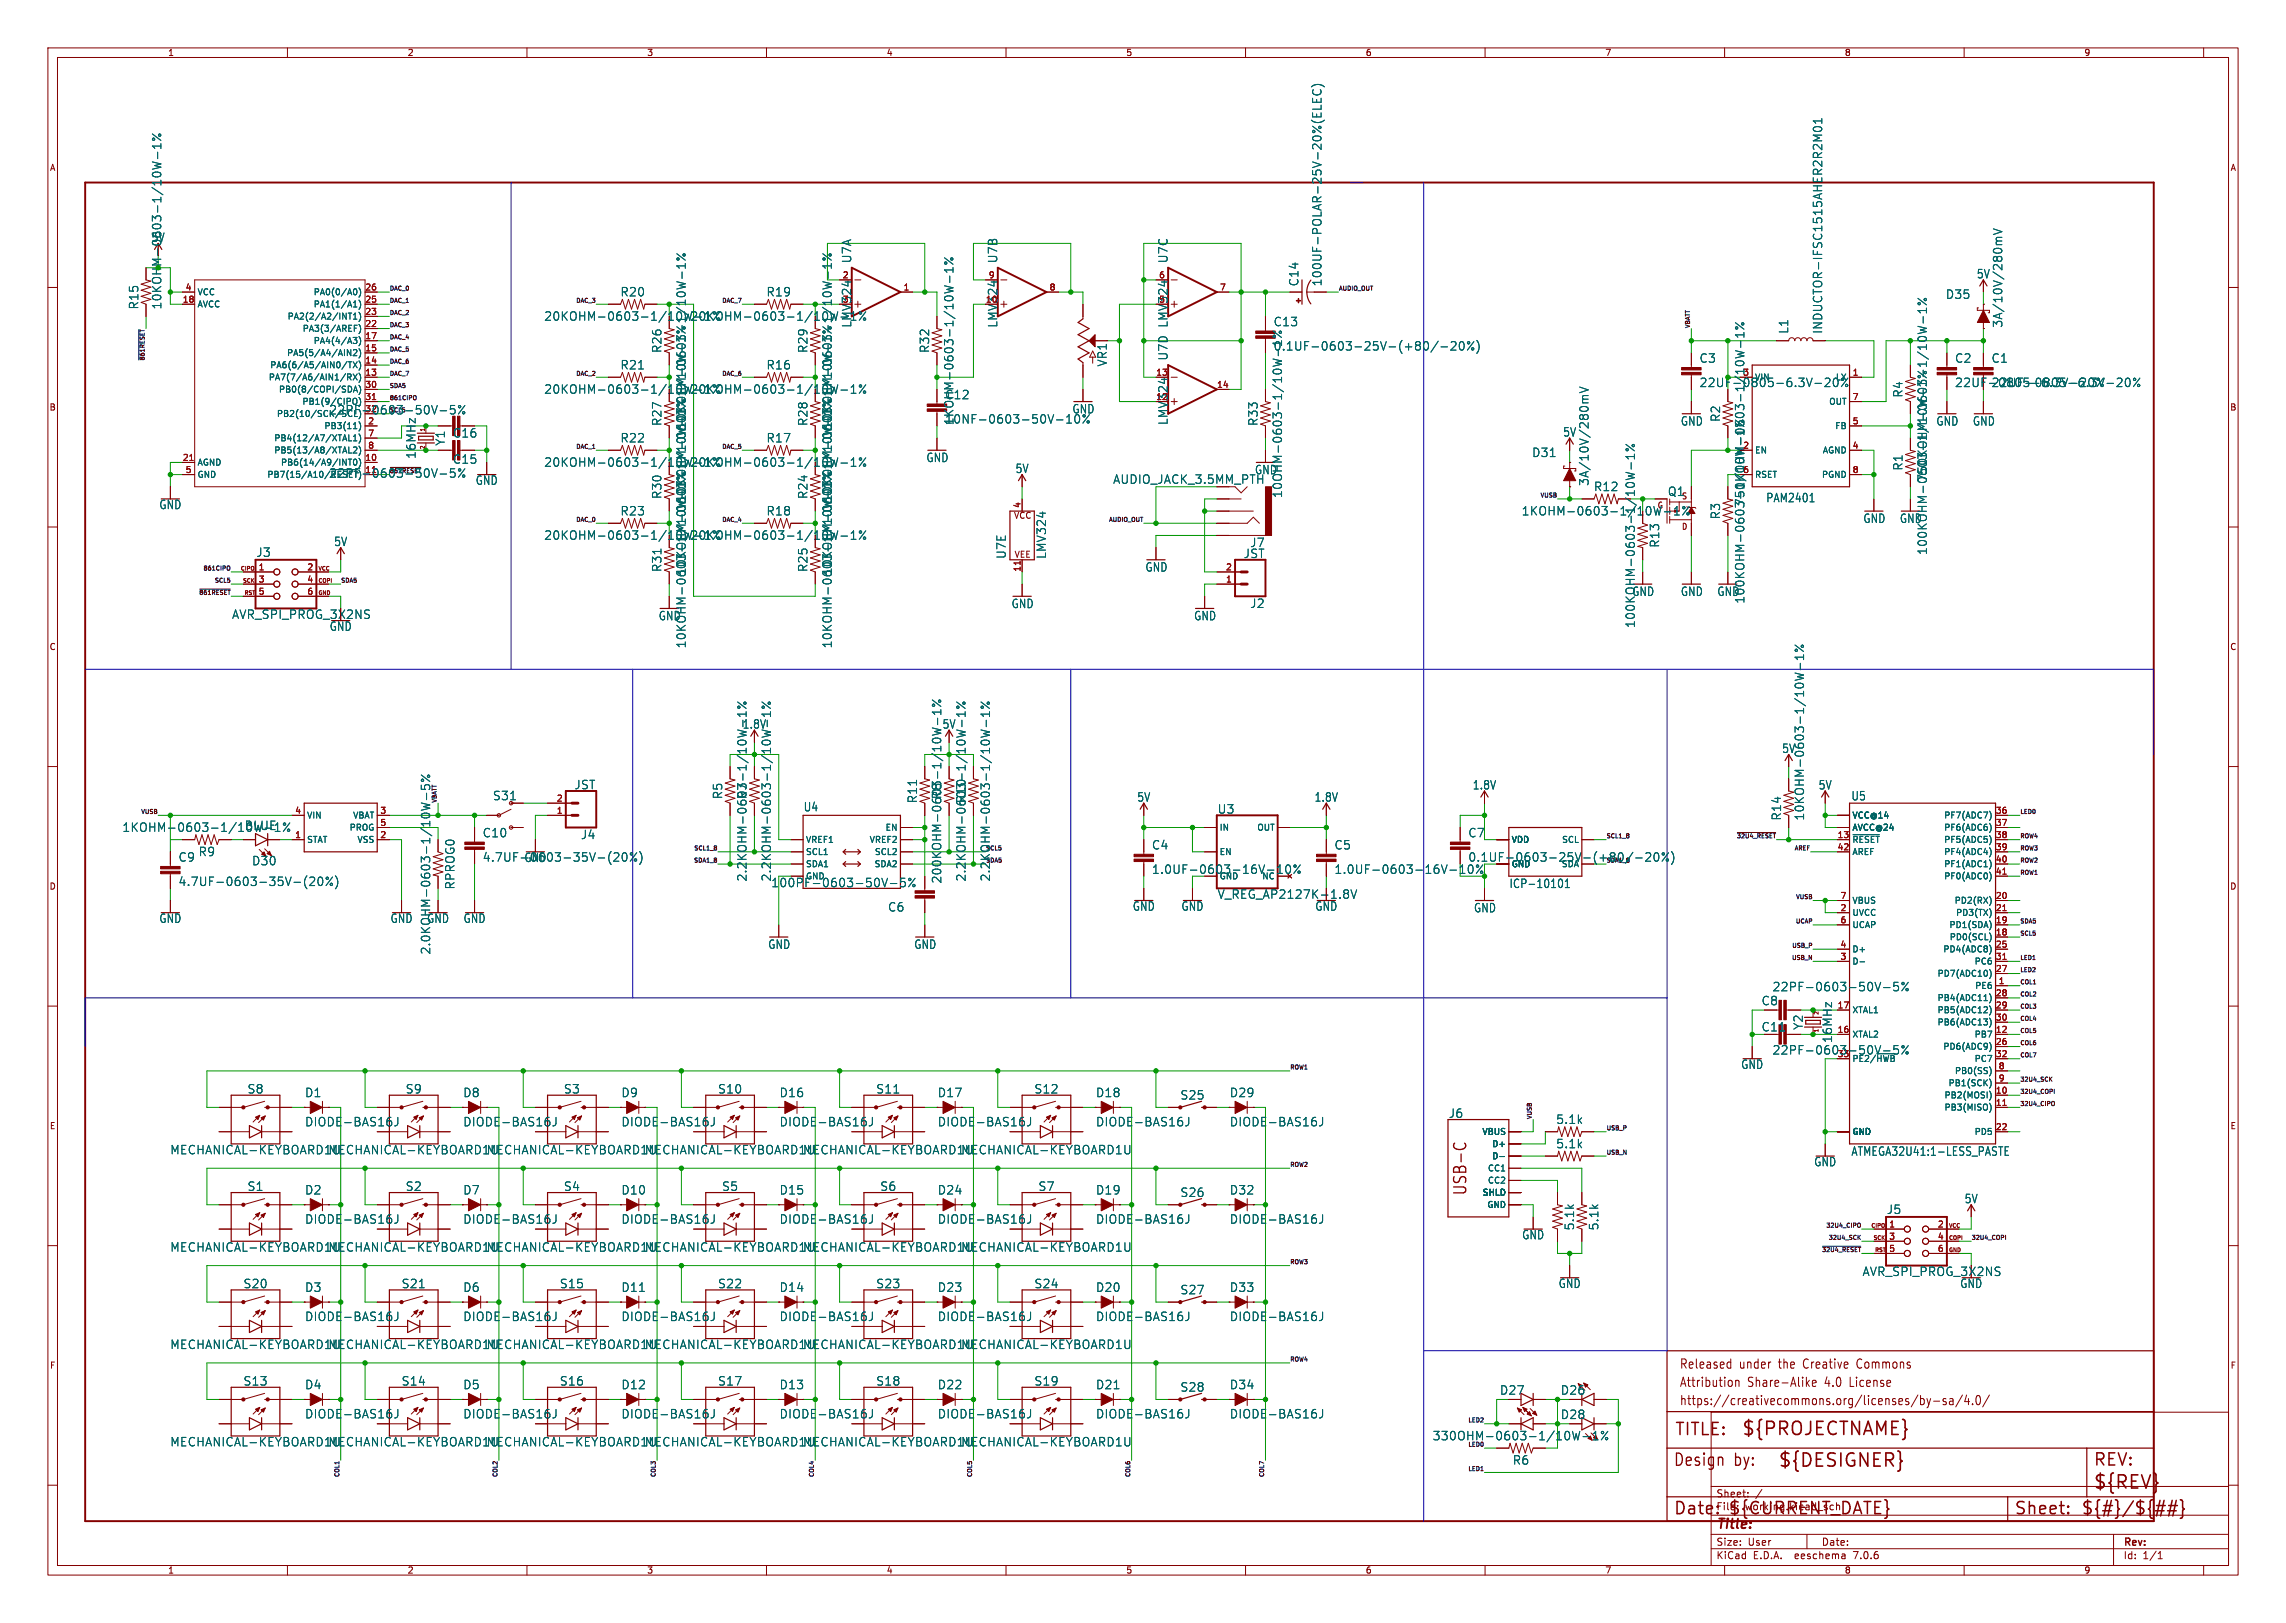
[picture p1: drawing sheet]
<svg xmlns="http://www.w3.org/2000/svg" width="477mm" height="339mm" viewBox="0 0 477 339" stroke-linecap="round" stroke-linejoin="round" font-family="sans-serif">
<defs><g id="words">
<g font-size="3.8" fill="#840000">
<text x="363.5" y="300">${PROJECTNAME}</text>
<text x="371.1" y="306.6">${DESIGNER}</text>
<text x="436.9" y="311.2">${REV}</text>
</g>
<g font-size="3.5" fill="#840000">
<text x="306.5" y="249.7" transform="rotate(-90 306.5 249.7)">USB-C</text>
<text x="349.5" y="300">TITLE:</text>
<text x="349.2" y="306.4">Design</text>
<text x="362" y="306.4">by:</text>
<text x="436.9" y="306.4">REV:</text>
<text x="349.2" y="316.5">Date:</text>
<text x="360.7" y="316.5">${CURRENT_DATE}</text>
<text x="420.4" y="316.5">Sheet:</text>
<text x="434.3" y="316.5">${#}/${##}</text>
</g>
<text font-size="2.8" fill="#840000" x="358.2" y="319.7">Title:</text>
<g font-size="2.7" fill="#840000">
<text x="350.5" y="286">Released</text>
<text x="363.1" y="286">under</text>
<text x="371.5" y="286">the</text>
<text x="376.9" y="286">Creative</text>
<text x="388.3" y="286">Commons</text>
<text x="350.5" y="289.8">Attribution</text>
<text x="350.5" y="293.6">https://creativecommons.org/licenses/by-sa/4.0/</text>
<text x="364.8" y="289.8">Share-Alike</text>
<text x="381.1" y="289.8">4.0</text>
<text x="386.5" y="289.8">License</text>
</g>
<g font-size="2.5" fill="#006464">
<text x="31.6" y="50.7">5V</text>
<text x="177.9" y="55" transform="rotate(-90 177.9 55)">U7A</text>
<text x="208.4" y="55" transform="rotate(-90 208.4 55)">U7B</text>
<text x="243.9" y="55" transform="rotate(-90 243.9 55)">U7C</text>
<text x="271.2" y="59.8" transform="rotate(-90 271.2 59.8)">C14</text>
<text x="276.1" y="59.8" transform="rotate(-90 276.1 59.8)">100UF-POLAR-25V-20%(ELEC)</text>
<text x="412.6" y="58.3">5V</text>
<text x="29.1" y="64.7" transform="rotate(-90 29.1 64.7)">R15</text>
<text x="129.4" y="62.1">R20</text>
<text x="159.9" y="62.1">R19</text>
<text x="406.1" y="62.6">D35</text>
<text x="113.5" y="67.2">20KOHM-0603-1/10W-1% 20KOHM-0603-1/10W-1%</text>
<text x="265.8" y="68.3">C13</text>
<text x="373.5" y="69.7" transform="rotate(-90 373.5 69.7)">L1</text>
<text x="380.6" y="69.7" transform="rotate(-90 380.6 69.7)">INDUCTOR-IFSC1515AHER2R2M01</text>
<text x="418.2" y="68.5" transform="rotate(-90 418.2 68.5)">3A/10V/280mV</text>
<text x="129.4" y="77.3">R21</text>
<text x="138.3" y="73.8" transform="rotate(-90 138.3 73.8)">R26</text>
<text x="159.9" y="77.3">R16</text>
<text x="168.8" y="73.8" transform="rotate(-90 168.8 73.8)">R29</text>
<text x="194.2" y="73.8" transform="rotate(-90 194.2 73.8)">R32</text>
<text x="231.2" y="76.6" transform="rotate(-90 231.2 76.6)">VR1</text>
<text x="243.9" y="75.3" transform="rotate(-90 243.9 75.3)">U7D</text>
<text x="265.8" y="73.4">0.1UF-0603-25V-(+80/-20%)</text>
<text x="354.7" y="75.9">C3</text>
<text x="408" y="75.9">C2</text>
<text x="415.6" y="75.9">C1</text>
<text x="113.5" y="82.4">20KOHM-0603-1/10W-1% 20KOHM-0603-1/10W-1%</text>
<text x="197.2" y="83.5">C12</text>
<text x="354.7" y="81">22UF-0805-6.3V-20%</text>
<text x="397.4" y="83.1" transform="rotate(-90 397.4 83.1)">R4</text>
<text x="415.6" y="81">22UF-0805-6.3V-20%</text>
<text x="68.6" y="86.7">22PF-0603-50V-5%</text>
<text x="138.3" y="89" transform="rotate(-90 138.3 89)">R27</text>
<text x="168.8" y="89" transform="rotate(-90 168.8 89)">R28</text>
<text x="197.2" y="88.6">10NF-0603-50V-10%</text>
<text x="199.2" y="88.8" transform="rotate(-90 199.2 88.8)">1KOHM-0603-1/10W-1%</text>
<text x="223.8" y="86.5">GND</text>
<text x="262.7" y="89" transform="rotate(-90 262.7 89)">R33</text>
<text x="350.8" y="89">GND</text>
<text x="359.3" y="88.1" transform="rotate(-90 359.3 88.1)">R2</text>
<text x="404.1" y="89">GND</text>
<text x="411.7" y="89">GND</text>
<text x="87" y="95.9" transform="rotate(-90 87 95.9)">16MHz</text>
<text x="93.1" y="93.1" transform="rotate(-90 93.1 93.1)">Y1</text>
<text x="129.4" y="92.6">R22</text>
<text x="159.9" y="92.6">R17</text>
<text x="319.7" y="95.6">D31</text>
<text x="326.2" y="91.3">5V</text>
<text x="68.6" y="99.9">22PF-0603-50V-5%</text>
<text x="94.5" y="97">C15</text>
<text x="99.2" y="101.4">GND</text>
<text x="113.5" y="97.6">20KOHM-0603-1/10W-1% 20KOHM-0603-1/10W-1%</text>
<text x="193.3" y="96.7">GND</text>
<text x="211.9" y="99">5V</text>
<text x="261.9" y="99.2">GND</text>
<text x="331.8" y="101.5" transform="rotate(-90 331.8 101.5)">3A/10V/280mV</text>
<text x="397.4" y="98.3" transform="rotate(-90 397.4 98.3)">R1</text>
<text x="402.4" y="100.7" transform="rotate(-90 402.4 100.7)">750KOHM-0603-1/10W-1%</text>
<text x="33.2" y="106.5">GND</text>
<text x="129.4" y="107.8">R23</text>
<text x="138.3" y="104.2" transform="rotate(-90 138.3 104.2)">R30</text>
<text x="143.4" y="104.9" transform="rotate(-90 143.4 104.9)">10KOHM-0603-1/10W-1%</text>
<text x="159.9" y="107.8">R18</text>
<text x="168.8" y="104.2" transform="rotate(-90 168.8 104.2)">R24</text>
<text x="267.8" y="104" transform="rotate(-90 267.8 104)">10OHM-0603-1/10W-1%</text>
<text x="317.6" y="107.8">1KOHM-0603-1/10W-1%</text>
<text x="332.6" y="102.7">R12</text>
<text x="348.1" y="103.7">Q1</text>
<text x="364.3" y="105.8" transform="rotate(-90 364.3 105.8)">750KOHM-0603-1/10W-1%</text>
<text x="368.6" y="105">PAM2401</text>
<text x="113.5" y="112.9">20KOHM-0603-1/10W-1% 20KOHM-0603-1/10W-1%</text>
<text x="359.3" y="108.5" transform="rotate(-90 359.3 108.5)">R3</text>
<text x="388.9" y="109.4">GND</text>
<text x="396.5" y="109.4">GND</text>
<text x="53.4" y="116.4">J3</text>
<text x="69.7" y="114.2">5V</text>
<text x="138.3" y="119.5" transform="rotate(-90 138.3 119.5)">R31</text>
<text x="168.8" y="119.5" transform="rotate(-90 168.8 119.5)">R25</text>
<text x="210.2" y="116.7" transform="rotate(-90 210.2 116.7)">U7E</text>
<text x="218.5" y="116.7" transform="rotate(-90 218.5 116.7)">LMV324</text>
<text x="239" y="119.5">GND</text>
<text x="259.5" y="116.7">JST</text>
<text x="260.9" y="114.4">J7</text>
<text x="346.6" y="114.4" transform="rotate(-90 346.6 114.4)">R13</text>
<text x="402.4" y="115.9" transform="rotate(-90 402.4 115.9)">100KOHM-0603-1/10W-1%</text>
<text x="143.4" y="120.2" transform="rotate(-90 143.4 120.2)">10KOHM-0603-1/10W-1% 10KOHM-0603-1/10W-1%</text>
<text x="143.4" y="120.2" transform="rotate(-90 143.4 120.2)">10KOHM-0603-1/10W-1%</text>
<text x="173.8" y="120.2" transform="rotate(-90 173.8 120.2)">10KOHM-0603-1/10W-1% 10KOHM-0603-1/10W-1%</text>
<text x="340.6" y="124.6">GND</text>
<text x="350.8" y="124.6">GND</text>
<text x="358.4" y="124.6">GND</text>
<text x="68.7" y="131.9">GND</text>
<text x="137.4" y="129.7">GND</text>
<text x="211.1" y="127.1">GND</text>
<text x="249.2" y="129.7">GND</text>
<text x="260.9" y="127.1">J2</text>
<text x="341.5" y="131.2" transform="rotate(-90 341.5 131.2)">100KOHM-0603-1/10W-1%</text>
<text x="364.3" y="126.1" transform="rotate(-90 364.3 126.1)">100KOHM-0603-1/10W-1%</text>
<text x="173.8" y="135.4" transform="rotate(-90 173.8 135.4)">10KOHM-0603-1/10W-1%</text>
<text x="155" y="152.3">1.8V</text>
<text x="196.7" y="152.3">5V</text>
<text x="371.9" y="157.4">5V</text>
<text x="102.8" y="167.2">S31</text>
<text x="119.9" y="164.9">JST</text>
<text x="151" y="166.9" transform="rotate(-90 151 166.9)">R5</text>
<text x="156.1" y="166.9" transform="rotate(-90 156.1 166.9)">R7</text>
<text x="191.6" y="167.7" transform="rotate(-90 191.6 167.7)">R11</text>
<text x="196.7" y="166.9" transform="rotate(-90 196.7 166.9)">R8</text>
<text x="201.8" y="167.7" transform="rotate(-90 201.8 167.7)">R10</text>
<text x="237.3" y="167.5">5V</text>
<text x="274.3" y="167.5">1.8V</text>
<text x="307.4" y="165">1.8V</text>
<text x="379.6" y="165">5V</text>
<text x="386.4" y="167.3">U5</text>
<text x="25.5" y="173.8">1KOHM-0603-1/10W-1%</text>
<text x="51" y="173.5">BLUE</text>
<text x="167.7" y="169.6">U4</text>
<text x="254.1" y="170">U3</text>
<text x="372" y="171.3" transform="rotate(-90 372 171.3)">R14</text>
<text x="376.8" y="171.3" transform="rotate(-90 376.8 171.3)">10KOHM-0603-1/10W-1%</text>
<text x="41.4" y="178.9">R9</text>
<text x="100.7" y="175">C10</text>
<text x="121.2" y="175.4">J4</text>
<text x="240.4" y="177.5">C4</text>
<text x="278.5" y="177.5">C5</text>
<text x="306.4" y="175">C7</text>
<text x="37.2" y="180.1">C9</text>
<text x="37.2" y="185.1">4.7UF-0603-35V-(20%)</text>
<text x="52.5" y="180.8">D30</text>
<text x="95.1" y="185.7" transform="rotate(-90 95.1 185.7)">RPROG0</text>
<text x="100.7" y="180.1">4.7UF-0603-35V-(20%)</text>
<text x="109.4" y="180.1">GND</text>
<text x="156.1" y="184.1" transform="rotate(-90 156.1 184.1)">2.2KOHM-0603-1/10W-1%</text>
<text x="160.9" y="185.4">100PF-0603-50V-5%</text>
<text x="161.1" y="184.1" transform="rotate(-90 161.1 184.1)">2.2KOHM-0603-1/10W-1%</text>
<text x="196.7" y="184.5" transform="rotate(-90 196.7 184.5)">200KOHM-0603-1/10W-1%</text>
<text x="201.8" y="184.1" transform="rotate(-90 201.8 184.1)">2.2KOHM-0603-1/10W-1%</text>
<text x="206.9" y="184.1" transform="rotate(-90 206.9 184.1)">2.2KOHM-0603-1/10W-1%</text>
<text x="240.4" y="182.6">1.0UF-0603-16V-10%</text>
<text x="278.5" y="182.6">1.0UF-0603-16V-10%</text>
<text x="315" y="185.6">ICP-10101</text>
<text x="185.3" y="190.5">C6</text>
<text x="236.4" y="190.3">GND</text>
<text x="246.5" y="190.3">GND</text>
<text x="274.5" y="190.3">GND</text>
<text x="307.6" y="190.6">GND</text>
<text x="33.2" y="192.8">GND</text>
<text x="81.4" y="192.8">GND</text>
<text x="89.1" y="192.8">GND</text>
<text x="96.7" y="192.8">GND</text>
<text x="90" y="199.3" transform="rotate(-90 90 199.3)">2.0KOHM-0603-1/10W-5%</text>
<text x="160.3" y="198.3">GND</text>
<text x="190.8" y="198.3">GND</text>
<text x="369.9" y="207.1">22PF-0603-50V-5%</text>
<text x="376.5" y="215" transform="rotate(-90 376.5 215)">Y2</text>
<text x="369.9" y="220.3">22PF-0603-50V-5%</text>
<text x="382.6" y="217.8" transform="rotate(-90 382.6 217.8)">16MHz</text>
<text x="363.4" y="223.3">GND</text>
<text x="51.6" y="228.4">S8</text>
<text x="63.6" y="229.2">D1</text>
<text x="84.6" y="228.4">S9</text>
<text x="96.6" y="229.2">D8</text>
<text x="117.6" y="228.4">S3</text>
<text x="129.6" y="229.2">D9</text>
<text x="149.8" y="228.4">S10</text>
<text x="162.7" y="229.2">D16</text>
<text x="182.8" y="228.4">S11</text>
<text x="195.7" y="229.2">D17</text>
<text x="215.8" y="228.4">S12</text>
<text x="228.7" y="229.2">D18</text>
<text x="246.3" y="229.7">S25</text>
<text x="256.6" y="229.2">D29</text>
<text x="302.4" y="233.5">J6</text>
<text x="63.6" y="235.3">DIODE-BAS16J</text>
<text x="96.6" y="235.3">DIODE-BAS16J</text>
<text x="129.6" y="235.3">DIODE-BAS16J</text>
<text x="162.7" y="235.3">DIODE-BAS16J</text>
<text x="195.7" y="235.3">DIODE-BAS16J</text>
<text x="228.7" y="235.3">DIODE-BAS16J</text>
<text x="256.6" y="235.3">DIODE-BAS16J</text>
<text x="324.8" y="239.9">5.1k</text>
<text x="324.8" y="234.8">5.1k</text>
<text x="35.5" y="241.1">MECHANICAL-KEYBOARD1UMECHANICAL-KEYBOARD1UMECHANICAL-KEYBOARD1UMECHANICAL-KEYBOARD1UMECHANICAL-KEYBOARD1UMECHANICAL-KEYBOARD1U</text>
<text x="378.6" y="243.6">GND</text>
<text x="386.4" y="241.4">ATMEGA32U41:1-LESS_PASTE</text>
<text x="51.6" y="248.8">S1</text>
<text x="63.6" y="249.5">D2</text>
<text x="84.6" y="248.8">S2</text>
<text x="96.6" y="249.5">D7</text>
<text x="117.6" y="248.8">S4</text>
<text x="129.6" y="249.5">D10</text>
<text x="150.7" y="248.8">S5</text>
<text x="162.7" y="249.5">D15</text>
<text x="183.7" y="248.8">S6</text>
<text x="195.7" y="249.5">D24</text>
<text x="216.7" y="248.8">S7</text>
<text x="228.7" y="249.5">D19</text>
<text x="246.3" y="250">S26</text>
<text x="256.6" y="249.5">D32</text>
<text x="410" y="251.4">5V</text>
<text x="63.6" y="255.6">DIODE-BAS16J</text>
<text x="96.6" y="255.6">DIODE-BAS16J</text>
<text x="129.6" y="255.6">DIODE-BAS16J</text>
<text x="162.7" y="255.6">DIODE-BAS16J</text>
<text x="195.7" y="255.6">DIODE-BAS16J</text>
<text x="228.7" y="255.6">DIODE-BAS16J</text>
<text x="256.6" y="255.6">DIODE-BAS16J</text>
<text x="328.8" y="256.9" transform="rotate(-90 328.8 256.9)">5.1k</text>
<text x="333.9" y="256.9" transform="rotate(-90 333.9 256.9)">5.1k</text>
<text x="393.8" y="253.6">J5</text>
<text x="35.5" y="261.5">MECHANICAL-KEYBOARD1UMECHANICAL-KEYBOARD1UMECHANICAL-KEYBOARD1UMECHANICAL-KEYBOARD1UMECHANICAL-KEYBOARD1UMECHANICAL-KEYBOARD1U</text>
<text x="317.7" y="258.9">GND</text>
<text x="50.7" y="269.1">S20</text>
<text x="63.6" y="269.9">D3</text>
<text x="83.8" y="269.1">S21</text>
<text x="96.6" y="269.9">D6</text>
<text x="116.8" y="269.1">S15</text>
<text x="129.6" y="269.9">D11</text>
<text x="149.8" y="269.1">S22</text>
<text x="162.7" y="269.9">D14</text>
<text x="182.8" y="269.1">S23</text>
<text x="195.7" y="269.9">D23</text>
<text x="215.8" y="269.1">S24</text>
<text x="228.7" y="269.9">D20</text>
<text x="256.6" y="269.9">D33</text>
<text x="325.3" y="269">GND</text>
<text x="388.7" y="266.5">AVR_SPI_PROG_3X2NS</text>
<text x="409.1" y="269">GND</text>
<text x="63.6" y="275.9">DIODE-BAS16J</text>
<text x="96.6" y="275.9">DIODE-BAS16J</text>
<text x="129.6" y="275.9">DIODE-BAS16J</text>
<text x="162.7" y="275.9">DIODE-BAS16J</text>
<text x="195.7" y="275.9">DIODE-BAS16J</text>
<text x="228.7" y="275.9">DIODE-BAS16J</text>
<text x="246.3" y="270.4">S27</text>
<text x="256.6" y="275.9">DIODE-BAS16J</text>
<text x="35.5" y="281.8">MECHANICAL-KEYBOARD1UMECHANICAL-KEYBOARD1UMECHANICAL-KEYBOARD1UMECHANICAL-KEYBOARD1UMECHANICAL-KEYBOARD1UMECHANICAL-KEYBOARD1U</text>
<text x="50.7" y="289.4">S13</text>
<text x="63.6" y="290.2">D4</text>
<text x="83.8" y="289.4">S14</text>
<text x="96.6" y="290.2">D5</text>
<text x="116.8" y="289.4">S16</text>
<text x="129.6" y="290.2">D12</text>
<text x="149.8" y="289.4">S17</text>
<text x="162.7" y="290.2">D13</text>
<text x="182.8" y="289.4">S18</text>
<text x="195.7" y="290.2">D22</text>
<text x="215.8" y="289.4">S19</text>
<text x="228.7" y="290.2">D21</text>
<text x="246.3" y="290.7">S28</text>
<text x="256.6" y="290.2">D34</text>
<text x="63.6" y="296.3">DIODE-BAS16J</text>
<text x="96.6" y="296.3">DIODE-BAS16J</text>
<text x="129.6" y="296.3">DIODE-BAS16J</text>
<text x="162.7" y="296.3">DIODE-BAS16J</text>
<text x="195.7" y="296.3">DIODE-BAS16J</text>
<text x="228.7" y="296.3">DIODE-BAS16J</text>
<text x="256.6" y="296.3">DIODE-BAS16J</text>
<text x="35.5" y="302.1">MECHANICAL-KEYBOARD1UMECHANICAL-KEYBOARD1UMECHANICAL-KEYBOARD1UMECHANICAL-KEYBOARD1UMECHANICAL-KEYBOARD1UMECHANICAL-KEYBOARD1U</text>
<text x="299" y="300.8">330OHM-0603-1/10W-1%</text>
<text x="315.7" y="305.9">R6</text>
</g>
<text font-size="2.5" fill="#009600" x="33.9" y="64.7" transform="rotate(-90 33.9 64.7)">10KOHM-0603-1/10W-1%</text>
<g font-size="2.5" fill="#840000">
<text x="177.9" y="68.5" transform="rotate(-90 177.9 68.5)">LMV324</text>
<text x="208.4" y="68.5" transform="rotate(-90 208.4 68.5)">LMV324</text>
<text x="243.9" y="68.5" transform="rotate(-90 243.9 68.5)">LMV324</text>
<text x="243.9" y="88.8" transform="rotate(-90 243.9 88.8)">LMV324</text>
<text x="94.5" y="91.5">C16</text>
<text x="232.3" y="101.2">AUDIO_JACK_3.5MM_PTH</text>
<text x="48.4" y="129.4">AVR_SPI_PROG_3X2NS</text>
<text x="306.4" y="180.1">0.1UF-0603-25V-(+80/-20%)</text>
<text x="254.1" y="187.8">V_REG_AP2127K-1.8V</text>
<text x="367.6" y="210">C8</text>
<text x="367.6" y="215.5">C11</text>
<text x="313" y="291.3">D27</text>
<text x="325.7" y="291.3">D26</text>
<text x="325.7" y="296.4">D28</text>
</g>
<g font-size="2.1" fill="#840000">
<text x="358.2" y="315.4">File:</text>
<text x="358.2" y="312.7">Sheet:</text>
<text x="364.3" y="315.4">working.kicad_sch</text>
<text x="366.4" y="312.7">/</text>
<text x="358.2" y="322.8">Size:</text>
<text x="364.8" y="322.8">User</text>
<text x="380.2" y="322.8">Date:</text>
<text x="443.2" y="323.1">Rev:</text>
<text x="358.2" y="325.6">KiCad</text>
<text x="365.9" y="325.6">E.D.A.</text>
<text x="374.8" y="325.6">eeschema</text>
<text x="387.2" y="325.6">7.0.6</text>
<text x="443.2" y="325.6">Id:</text>
<text x="447.3" y="325.6">1/1</text>
</g>
<g font-size="1.8" fill="#840000">
<text x="35" y="11.9">1</text>
<text x="85" y="11.9">2</text>
<text x="135" y="11.9">3</text>
<text x="185" y="11.9">4</text>
<text x="235" y="11.9">5</text>
<text x="285" y="11.9">6</text>
<text x="335" y="11.9">7</text>
<text x="385" y="11.9">8</text>
<text x="435" y="11.9">9</text>
<text x="10.3" y="35.9">A</text>
<text x="465.5" y="35.9">A</text>
<text x="10.3" y="85.9">B</text>
<text x="465.4" y="85.9">B</text>
<text x="345.9" y="106.3">G</text>
<text x="351" y="104.4">S</text>
<text x="211.6" y="108.5">VCC</text>
<text x="351" y="110.8">D</text>
<text x="211.7" y="116.6">VEE</text>
<text x="10.3" y="135.9">C</text>
<text x="465.4" y="135.9">C</text>
<text x="10.3" y="185.9">D</text>
<text x="465.4" y="185.9">D</text>
<text x="10.3" y="235.9">E</text>
<text x="465.5" y="235.9">E</text>
<text x="10.3" y="285.9">F</text>
<text x="465.5" y="285.9">F</text>
<text x="35" y="328.6">1</text>
<text x="85" y="328.6">2</text>
<text x="135" y="328.6">3</text>
<text x="185" y="328.6">4</text>
<text x="235" y="328.6">5</text>
<text x="285" y="328.6">6</text>
<text x="335" y="328.6">7</text>
<text x="385" y="328.6">8</text>
<text x="435" y="328.6">9</text>
</g>
<g font-size="1.8" fill="#a90000">
<text x="175.8" y="58.2">2</text>
<text x="206.3" y="58.2">9</text>
<text x="241.9" y="58.2">6</text>
<text x="38.1" y="63.2">18</text>
<text x="38.7" y="60.7">4</text>
<text x="76.2" y="65.8">23</text>
<text x="76.2" y="63.2">25</text>
<text x="76.2" y="60.7">26</text>
<text x="175.8" y="63.2">3</text>
<text x="188.5" y="60.7">1</text>
<text x="205.7" y="63.2">10</text>
<text x="219" y="60.7">8</text>
<text x="241.9" y="63.2">5</text>
<text x="254.6" y="60.7">7</text>
<text x="76.2" y="70.9">17</text>
<text x="76.2" y="68.3">22</text>
<text x="76.2" y="75.9">14</text>
<text x="76.2" y="73.4">15</text>
<text x="76.2" y="78.5">13</text>
<text x="76.2" y="81">30</text>
<text x="76.2" y="83.6">31</text>
<text x="241.3" y="83.6">12</text>
<text x="241.3" y="78.5">13</text>
<text x="254" y="81">14</text>
<text x="386.6" y="78.5">1</text>
<text x="386.6" y="83.6">7</text>
<text x="76.8" y="88.6">2</text>
<text x="386.6" y="88.6">5</text>
<text x="76.8" y="91.2">7</text>
<text x="76.8" y="93.7">8</text>
<text x="363.8" y="93.7">2</text>
<text x="386.6" y="93.7">4</text>
<text x="38.1" y="96.3">21</text>
<text x="38.7" y="98.8">5</text>
<text x="76.2" y="96.3">10</text>
<text x="363.8" y="98.8">6</text>
<text x="386.6" y="98.8">8</text>
<text x="213.1" y="106.1" transform="rotate(-90 213.1 106.1)">4</text>
<text x="53.9" y="119.1">1</text>
<text x="64.1" y="119.1">2</text>
<text x="213.1" y="119.4" transform="rotate(-90 213.1 119.4)">11</text>
<text x="255.8" y="119.1">2</text>
<text x="53.9" y="121.7">3</text>
<text x="53.9" y="124.2">5</text>
<text x="64.1" y="121.7">4</text>
<text x="64.1" y="124.2">6</text>
<text x="255.8" y="121.7">1</text>
<text x="116.1" y="167.4">2</text>
<text x="61.5" y="169.9">4</text>
<text x="79.3" y="169.9">3</text>
<text x="79.3" y="172.5">5</text>
<text x="116.1" y="169.9">1</text>
<text x="416.5" y="169.9">36</text>
<text x="416.5" y="172.5">37</text>
<text x="61.5" y="175">1</text>
<text x="79.3" y="175">2</text>
<text x="383.5" y="175">13</text>
<text x="383.5" y="177.5">42</text>
<text x="416.5" y="175">38</text>
<text x="416.5" y="177.5">39</text>
<text x="416.5" y="180.1">40</text>
<text x="416.5" y="182.6">41</text>
<text x="384.1" y="190.2">2</text>
<text x="384.1" y="187.7">7</text>
<text x="416.5" y="187.7">20</text>
<text x="416.5" y="190.2">21</text>
<text x="384.1" y="197.9">4</text>
<text x="384.1" y="192.8">6</text>
<text x="416.5" y="195.3">18</text>
<text x="416.5" y="192.8">19</text>
<text x="416.5" y="197.9">25</text>
<text x="384.1" y="200.4">3</text>
<text x="416.5" y="202.9">27</text>
<text x="416.5" y="200.4">31</text>
<text x="416.5" y="208">28</text>
<text x="417.1" y="205.5">1</text>
<text x="383.5" y="215.6">16</text>
<text x="383.5" y="210.6">17</text>
<text x="416.5" y="215.6">12</text>
<text x="416.5" y="210.6">29</text>
<text x="416.5" y="213.1">30</text>
<text x="416.5" y="218.2">26</text>
<text x="416.5" y="220.7">32</text>
<text x="417.1" y="223.3">8</text>
<text x="417.1" y="225.8">9</text>
<text x="416.5" y="228.3">10</text>
<text x="416.5" y="230.9">11</text>
<text x="416.5" y="236">22</text>
<text x="394.3" y="256.3">1</text>
<text x="404.4" y="256.3">2</text>
<text x="394.3" y="258.8">3</text>
<text x="394.3" y="261.4">5</text>
<text x="404.4" y="258.8">4</text>
<text x="404.4" y="261.4">6</text>
</g>
<g font-size="1.8" fill="#006464">
<text x="41.1" y="64.4">AVCC</text>
<text x="41.1" y="61.8">VCC</text>
<text x="65.4" y="64.4">PA1(1/A1)</text>
<text x="65.4" y="61.8">PA0(0/A0)</text>
<text x="59.9" y="66.9">PA2(2/A2/INT1)</text>
<text x="63.1" y="69.4">PA3(3/AREF)</text>
<text x="65.4" y="72">PA4(4/A3)</text>
<text x="56.3" y="77.1">PA6(6/A5/AIN0/TX)</text>
<text x="59.8" y="74.5">PA5(5/A4/AIN2)</text>
<text x="56" y="79.6">PA7(7/A6/AIN1/RX)</text>
<text x="58.1" y="82.1">PB0(8/COPI/SDA)</text>
<text x="363.8" y="78.5">3</text>
<text x="366.3" y="79.6">VIN</text>
<text x="383.1" y="79.6">LX</text>
<text x="57.7" y="87.2">PB2(10/SCK/SCL)</text>
<text x="63" y="84.7">PB1(9/CIPO)</text>
<text x="67.6" y="89.8">PB3(11)</text>
<text x="76.2" y="86.1">32</text>
<text x="381.7" y="84.7">OUT</text>
<text x="383" y="89.8">FB</text>
<text x="57.2" y="92.3">PB4(12/A7/XTAL1)</text>
<text x="57.2" y="94.8">PB5(13/A8/XTAL2)</text>
<text x="366.3" y="94.8">EN</text>
<text x="380.4" y="94.8">AGND</text>
<text x="41.1" y="97.4">AGND</text>
<text x="41.1" y="99.9">GND</text>
<text x="55.7" y="99.9">PB7(15/A10/~{RESET})</text>
<text x="58.6" y="97.4">PB6(14/A9/INT0)</text>
<text x="76.2" y="98.8">11</text>
<text x="366.3" y="99.9">RSET</text>
<text x="380.2" y="99.9">PGND</text>
<text x="64" y="171">VIN</text>
<text x="72.9" y="173.6">PROG</text>
<text x="73.6" y="171">VBAT</text>
<text x="184.8" y="173.6">EN</text>
<text x="254.5" y="173.6">IN</text>
<text x="262.4" y="173.6">OUT</text>
<text x="386.6" y="171">VCC@14</text>
<text x="386.6" y="173.6">AVCC@24</text>
<text x="405.7" y="171">PF7(ADC7)</text>
<text x="405.7" y="173.6">PF6(ADC6)</text>
<text x="64" y="176.1">STAT</text>
<text x="74.5" y="176.1">VSS</text>
<text x="168.1" y="176.1">VREF1</text>
<text x="168.1" y="178.7">SCL1</text>
<text x="181.4" y="176.1">VREF2</text>
<text x="182.5" y="178.7">SCL2</text>
<text x="254.5" y="178.7">EN</text>
<text x="315.5" y="176.1">VDD</text>
<text x="326" y="176.1">SCL</text>
<text x="386.6" y="176.1">~{RESET}</text>
<text x="386.6" y="178.7">AREF</text>
<text x="405.7" y="176.1">PF5(ADC5)</text>
<text x="405.7" y="178.7">PF4(ADC4)</text>
<text x="168.1" y="183.7">GND</text>
<text x="168.1" y="181.2">SDA1</text>
<text x="182.5" y="181.2">SDA2</text>
<text x="254.5" y="183.7">GND</text>
<text x="263.4" y="183.7">NC</text>
<text x="315.5" y="181.2">GND</text>
<text x="325.9" y="181.2">SDA</text>
<text x="405.7" y="181.2">PF1(ADC1)</text>
<text x="405.7" y="183.7">PF0(ADC0)</text>
<text x="386.6" y="191.4">UVCC</text>
<text x="386.6" y="188.8">VBUS</text>
<text x="407.9" y="188.8">PD2(RX)</text>
<text x="408.2" y="191.4">PD3(TX)</text>
<text x="386.6" y="193.9">UCAP</text>
<text x="406.8" y="193.9">PD1(SDA)</text>
<text x="406.9" y="196.4">PD0(SCL)</text>
<text x="386.6" y="201.5">D-</text>
<text x="386.6" y="199">D+</text>
<text x="405.6" y="199">PD4(ADC8)</text>
<text x="412.1" y="201.5">PC6</text>
<text x="404.4" y="204.1">PD7(ADC10)</text>
<text x="404.4" y="209.1">PB4(ADC11)</text>
<text x="412.2" y="206.6">PE6</text>
<text x="386.6" y="211.7">XTAL1</text>
<text x="404.4" y="211.7">PB5(ADC12)</text>
<text x="404.4" y="214.2">PB6(ADC13)</text>
<text x="383.5" y="220.7">33</text>
<text x="386.6" y="216.8">XTAL2</text>
<text x="386.6" y="221.8">PE2/~{HWB}</text>
<text x="405.6" y="219.3">PD6(ADC9)</text>
<text x="412.1" y="216.8">PB7</text>
<text x="412.1" y="221.8">PC7</text>
<text x="406.7" y="226.9">PB1(SCK)</text>
<text x="408" y="224.4">PB0(SS)</text>
<text x="405.8" y="229.5">PB2(MOSI)</text>
<text x="405.8" y="232">PB3(MISO)</text>
<text x="309.3" y="237.1">VBUS</text>
<text x="311.4" y="239.6">D+</text>
<text x="386.6" y="237.1">GND</text>
<text x="412.1" y="237.1">PD5</text>
<text x="310.5" y="244.7">CC1</text>
<text x="311.4" y="242.2">D-</text>
<text x="309.4" y="249.8">SHLD</text>
<text x="310.5" y="247.2">CC2</text>
<text x="310.4" y="252.3">GND</text>
</g>
<g font-size="1.2" fill="#0f0f0f">
<text x="81.3" y="65.8">DAC_2</text>
<text x="81.3" y="63.3">DAC_1</text>
<text x="81.3" y="60.7">DAC_0</text>
<text x="120.1" y="63.3">DAC_3</text>
<text x="150.6" y="63.3">DAC_7</text>
<text x="279.4" y="60.7">AUDIO_OUT</text>
<text x="81.3" y="70.9">DAC_4</text>
<text x="81.3" y="68.3">DAC_3</text>
<text x="352.8" y="68.6" transform="rotate(-90 352.8 68.6)">VBATT</text>
<text x="30.2" y="75.4" transform="rotate(-90 30.2 75.4)">~{861RESET}</text>
<text x="81.3" y="76">DAC_6</text>
<text x="81.3" y="73.4">DAC_5</text>
<text x="81.3" y="83.6">861CIPO</text>
<text x="81.3" y="78.5">DAC_7</text>
<text x="81.3" y="81">SDA5</text>
<text x="120.1" y="78.5">DAC_2</text>
<text x="150.6" y="78.5">DAC_6</text>
<text x="120.1" y="93.7">DAC_1</text>
<text x="150.6" y="93.7">DAC_5</text>
<text x="321.4" y="103.9">VUSB</text>
<text x="120.1" y="109">DAC_0</text>
<text x="150.6" y="109">DAC_4</text>
<text x="231.3" y="109">AUDIO_OUT</text>
<text x="42.3" y="119.1">861CIPO</text>
<text x="41.4" y="124.2">~{861RESET}</text>
<text x="44.7" y="121.7">SCL5</text>
<text x="71.1" y="121.7">SDA5</text>
<text x="91.2" y="167.6" transform="rotate(-90 91.2 167.6)">VBATT</text>
<text x="29.3" y="169.9">VUSB</text>
<text x="421.6" y="169.9">LED0</text>
<text x="144.8" y="177.6">SCL1_8</text>
<text x="335.3" y="175">SCL1_8</text>
<text x="362.4" y="175">~{32U4_RESET}</text>
<text x="374.5" y="177.6">AREF</text>
<text x="421.6" y="175">ROW4</text>
<text x="421.6" y="177.6">ROW3</text>
<text x="144.7" y="180.1">SDA1_8</text>
<text x="205.7" y="180.1">SDA5</text>
<text x="421.6" y="180.1">ROW2</text>
<text x="421.6" y="182.6">ROW1</text>
<text x="374.8" y="187.7">VUSB</text>
<text x="373.9" y="197.9">USB_P</text>
<text x="374.7" y="192.8">UCAP</text>
<text x="421.6" y="195.3">SCL5</text>
<text x="421.6" y="192.8">SDA5</text>
<text x="373.9" y="200.4">USB_N</text>
<text x="421.6" y="203">LED2</text>
<text x="421.6" y="200.4">LED1</text>
<text x="421.6" y="208">COL2</text>
<text x="421.6" y="205.5">COL1</text>
<text x="421.6" y="210.6">COL3</text>
<text x="421.6" y="215.7">COL5</text>
<text x="421.6" y="213.1">COL4</text>
<text x="421.6" y="218.2">COL6</text>
<text x="421.6" y="220.7">COL7</text>
<text x="269.2" y="223.3">ROW1</text>
<text x="421.6" y="225.8">32U4_SCK</text>
<text x="319.8" y="233.7" transform="rotate(-90 319.8 233.7)">VUSB</text>
<text x="421.6" y="230.9">32U4_CIPO</text>
<text x="421.6" y="228.4">32U4_COPI</text>
<text x="335.3" y="236">USB_P</text>
<text x="269.2" y="243.6">ROW2</text>
<text x="335.3" y="241.1">USB_N</text>
<text x="381.1" y="256.3">32U4_CIPO</text>
<text x="269.2" y="263.9">ROW3</text>
<text x="380.2" y="261.4">~{32U4_RESET}</text>
<text x="381.6" y="258.8">32U4_SCK</text>
<text x="411.5" y="258.8">32U4_COPI</text>
<text x="269.2" y="284.2">ROW4</text>
<text x="306.3" y="296.9">LED2</text>
<text x="306.3" y="302">LED0</text>
<text x="70.9" y="308.5" transform="rotate(-90 70.9 308.5)">COL1</text>
<text x="103.9" y="308.5" transform="rotate(-90 103.9 308.5)">COL2</text>
<text x="136.9" y="308.5" transform="rotate(-90 136.9 308.5)">COL3</text>
<text x="169.9" y="308.5" transform="rotate(-90 169.9 308.5)">COL4</text>
<text x="203" y="308.5" transform="rotate(-90 203 308.5)">COL5</text>
<text x="236" y="308.5" transform="rotate(-90 236 308.5)">COL6</text>
<text x="263.9" y="308.5" transform="rotate(-90 263.9 308.5)">COL7</text>
<text x="306.3" y="307.1">LED1</text>
</g>
<g font-size="1.2" fill="#006464">
<text x="81.3" y="86.1">SCL5</text>
<text x="81.3" y="98.8">~{861RESET}</text>
<text x="205.7" y="177.6">SCL5</text>
<text x="335.3" y="180.1">SDA1_8</text>
</g>
<g font-size="1.2" fill="#840000">
<text x="88.9" y="93.9" transform="rotate(-90 88.9 93.9)">2</text>
<text x="88.9" y="90.2" transform="rotate(-90 88.9 90.2)">1</text>
<text x="379.8" y="215.6" transform="rotate(-90 379.8 215.6)">1</text>
<text x="379.8" y="211.9" transform="rotate(-90 379.8 211.9)">2</text>
</g>
<g font-size="1.1" fill="#840000">
<text x="50.1" y="119.3">CIPO</text>
<text x="66.3" y="119.3">VCC</text>
<text x="50.6" y="121.8">SCK</text>
<text x="50.9" y="124.4">RST</text>
<text x="66.3" y="121.8">COPI</text>
<text x="66.3" y="124.4">GND</text>
<text x="390.5" y="256.5">CIPO</text>
<text x="406.7" y="256.5">VCC</text>
<text x="391" y="259">SCK</text>
<text x="391.3" y="261.5">RST</text>
<text x="406.7" y="259">COPI</text>
<text x="406.7" y="261.5">GND</text>
</g>
</g></defs>
<g fill="none" stroke="#840000" stroke-width=".21">
<path d="M10 10h457.2v318.8h-457.2zM12 12h453.2v314.8h-453.2zM60 10v2M110 10v2M160 10v2M210 10v2M260 10v2M310 10v2M360 10v2M410 10v2M460 10v2M10 60h2"/>
<path d="M30.5 55.9v2.5l1 .3-2 .6 2 .6-2 .7 2 .6-2 .6 2 .7-2 .6 1 .4v2.5M40.6 58.4h35.6v43.2h-35.6zM175.3 58.4h2.5M178.4 58.4h1.3M205.7 58.4h2.6M208.9 58.4h1.3M241.3 58.4h2.5M244.5 58.4h1.2M414 58.4v2.6M465.2 60h2M38.1 63.5h2.5M38.1 61h2.5"/>
<path d="M76.2 71.1h2.5M76.2 63.5h2.5M76.2 61h2.5M76.2 78.7h2.5M76.2 76.2h2.5M76.2 73.7h2.5M76.2 68.6h2.5M76.2 66h2.5M127 63.5h2.5l.4-1 .7 2 .6-2 .6 2 .7-2 .6 2 .6-2 .7 2 .2-1h2.6M127 78.7h2.5l.4-1 .7 2.1 .6-2.1 .6 2.1 .7-2.1 .6 2.1 .6-2.1 .7 2.1 .2-1.1h2.6M139.7 66v2.6l1 .2-2 .7 2 .6-2 .6 2 .7-2 .6 2 .6-2 .7 1 .4v2.5M157.5 63.5h2.5l.4-1 .6 2 .7-2 .6 2 .6-2 .7 2 .6-2 .6 2 .3-1h2.5"/>
<path d="M157.5 78.7h2.5l.4-1 .6 2.1 .7-2.1 .6 2.1 .6-2.1 .7 2.1 .6-2.1 .6 2.1 .3-1.1h2.5M170.2 66v2.6l1 .2-2 .7 2 .6-2 .6 2 .7-2 .6 2 .6-2 .7 1 .4v2.5M178.4 63.5h1.3M179.1 62.9v1.2M188 61h2.5M195.6 66v2.6l1 .2-2 .7 2 .6-2 .6 2 .7-2 .6 2 .6-2 .7 1 .4v2.5M208.9 63.5h1.3M209.5 62.9v1.2M218.4 61h2.6M226.1 63.5v3M226.1 75.7v3M228.1 73.3l.6 1.2h-1.2z"/>
<path d="M228.1 74.5v1.3M228.6 71.1h2.5M241.3 78.7h2.5M244.5 63.5h1.2M244.5 78.7h1.2M245.1 62.9v1.2M254 61h2.5M264.2 66v3.1M264.2 70.6v3.1M269.2 61h2.6M272.8 61h4.1M353.1 73.7v3"/>
<path d="M353.1 78.2v3.1M370.8 71.1h2.6l.2-.4 .4-.2 .5 .2 .1 .4 .2-.4 .5-.2 .4 .2 .2 .4 .2-.4 .5-.2 .4 .2 .2 .4 .2-.4 .4-.2 .5 .2 .2 .4h2.5M386.1 78.7h2.5M398.8 76.2v2.5l1 .3-2 .6 2 .7-2 .6 2 .6-2 .7 2 .6-2 .6 1 .4v2.6M406.4 73.7v3M406.4 78.2v3.1M413 64.3h-.3v.5h2.6v.5h-.3M414 68.6h.1M414 63.5h.1M414 63.5v1.3M414 67.3v1.3M414 73.7v3"/>
<path d="M414 78.2v3.1M38.1 99.1h2.5M38.1 96.5h2.5M76.2 94h2.5M76.2 88.9h2.5M76.2 83.8h2.5M76.2 96.5h2.5M76.2 81.3h2.5M76.2 91.4h2.5M88.9 88.9h.1M88.9 88.9v1.5M88.9 92.5v1.5"/>
<path d="M91.4 94h3.1M91.4 88.9h2.6M96 94h3.1M101.6 96.5v2.6M127 94h2.5l.4-1 .7 2 .6-2 .6 2 .7-2 .6 2 .6-2 .7 2 .2-1h2.6M139.7 81.3v2.5l1 .3-2 .6 2 .6-2 .7 2 .6-2 .6 2 .7-2 .6 1 .4v2.5M139.7 96.5v2.6l1 .2-2 .6 2 .7-2 .6 2 .7-2 .6 2 .6-2 .7 1 .3v2.6M157.5 94h2.5l.4-1 .6 2 .7-2 .6 2 .6-2 .7 2 .6-2 .6 2 .3-1h2.5M170.2 81.3v2.5l1 .3-2 .6 2 .6-2 .7 2 .6-2 .6 2 .7-2 .6 1 .4v2.5M170.2 96.5v2.6l1 .2-2 .6 2 .7-2 .6 2 .7-2 .6 2 .6-2 .7 1 .3v2.6M195.6 81.3v3M195.6 85.9v3"/>
<path d="M195.6 91.4v2.6M213.4 99.1v2.5M226.1 81.3v2.5M244.5 83.8h1.2M245.1 83.2v1.3M254 81.3h2.5M264.2 81.3v2.5l1 .3-2.1 .6 2.1 .6-2.1 .7 2.1 .6-2.1 .6 2.1 .7-2.1 .6 1.1 .4v2.5M264.2 94v2.5M326.6 97.3h-.2v.5h2.5v.5h-.2M327.7 96.5h.1M327.7 91.4v2.6M327.7 96.5v1.3"/>
<path d="M353.1 83.8v2.6M360.7 81.3v2.5l1 .3-2 .6 2 .6-2 .7 2 .6-2 .6 2 .7-2 .6 1 .4v2.5M363.2 94h2.6M363.2 99.1h2.6M386.1 94h2.5M386.1 88.9h2.5M386.1 99.1h2.5M386.1 83.8h2.5M398.8 91.4v2.6l1 .2-2 .7 2 .6-2 .6 2 .7-2 .6 2 .6-2 .7 1 .4v2.5M406.4 83.8v2.6M414 83.8v2.6M10 110h2"/>
<path d="M35.6 101.6v2.5M50.8 119.4h6.3M62.2 119.4h6.4M71.1 114.3v2.5M127 109.2h2.5l.4-1 .7 2 .6-2 .6 2 .7-2 .6 2 .6-2 .7 2 .2-1h2.6M139.7 111.8v2.5l1 .3-2 .6 2 .6-2 .7 2 .6-2 .6 2 .7-2 .6 1 .4v2.5M157.5 109.2h2.5l.4-1 .6 2 .7-2 .6 2 .6-2 .7 2 .6-2 .6 2 .3-1h2.5M170.2 111.8v2.5l1 .3-2 .6 2 .6-2 .7 2 .6-2 .6 2 .7-2 .6 1 .4v2.5M213.4 104.1v2.6M213.4 116.8v2.6M241.3 114.3v2.5M254 106.7h7.6"/>
<path d="M254 104.1h5.1M254 119.4h5.1M254 109.2h6.3l1.3-1.3 1.3 1.3M254 111.8h10.2M257.8 101.6l1.3 1.3 1.2-1.3M327.7 101.6h.1M327.7 100.3v1.3M330.2 104.1h2.5l.4-1 .7 2.1 .6-2.1 .6 2.1 .7-2.1 .6 2.1 .6-2.1 .7 2.1 .2-1.1h2.6M342.9 106.7v2.5l1 .4-2 .6 2 .7-2 .6 2 .6-2 .7 2 .6-2 .6 1 .3v2.5M342.9 119.4v2.5M345.4 104.1h2.6v5.1M348.5 104.1v1.3"/>
<path d="M348.5 105.8v1.6M348.5 107.8v1.4M348.5 104.8h4.6M348.5 108.5h4.6M350.5 104.8v1.9h-2M352.1 105.7l.2 .2h1.5l.2 .2M353.1 101.6v4.3M353.1 107.3v4.5M353.1 119.4v2.5M360.7 101.6v2.5l1 .3-2 .6 2 .7-2 .6 2 .6-2 .7 2 .6-2 .6 1 .4v2.6M360.7 119.4v2.5M391.2 104.1v2.6"/>
<path d="M398.8 104.1v2.6M465.2 110h2M50.8 121.9h6.3M50.8 124.5h6.3M62.2 121.9h6.4M62.2 124.5h6.4M139.7 124.5v2.5M213.4 121.9v2.6M251.5 124.5v2.5M254 121.9h5.1M10 160h2M157.5 152.4v2.5"/>
<path d="M198.1 152.4v2.5M373.4 157.5v2.5M465.2 160h2M35.6 177.8v3M38.1 175.3h2.5l.3-1.1 .6 2.1 .7-2.1 .6 2.1 .6-2.1 .7 2.1 .6-2.1 .6 2.1 .4-1h2.6M50.8 175.3h2.5M54.1 177.3l1.4 1.4M55.2 177.2l1.4 1.4M55.9 175.3h2.5M61 175.3h2.5M61 170.2h2.5M78.7 175.3h2.6"/>
<path d="M78.7 172.7h2.6M78.7 170.2h2.6M91.4 175.3v2.5l1.1 .4-2.1 .6 2.1 .7-2.1 .6 2.1 .6-2.1 .7 2.1 .6-2.1 .6 1 .3v2.5M99.1 172.7v3.1M99.1 177.3v3M106.7 168.9l-2.6 1.3h-2.5M106.7 172.7h2.5M106.7 167.6h2.5M111.8 175.3v2.5M114.3 167.6h5.1M114.3 170.2h5.1M152.4 160v2.6l1 .2-2 .6 2 .7-2 .6 2 .7-2 .6 2 .6-2 .7 1 .3v2.6"/>
<path d="M157.5 160v2.6l1 .2-2 .6 2 .7-2 .6 2 .7-2 .6 2 .6-2 .7 1 .3v2.6M165.1 175.3h2.5M165.1 177.8h2.5M188 175.3h2.5M188 172.7h2.5M188 177.8h2.5M193 160v2.6l1.1 .2-2.1 .6 2.1 .7-2.1 .6 2.1 .7-2.1 .6 2.1 .6-2.1 .7 1 .3v2.6M198.1 160v2.6l1 .2-2 .6 2 .7-2 .6 2 .7-2 .6 2 .6-2 .7 1 .3v2.6M203.2 160v2.6l1 .2-2 .6 2 .7-2 .6 2 .7-2 .6 2 .6-2 .7 1 .3v2.6M238.8 167.6v2.6M238.8 175.3v3M238.8 179.8v3.1"/>
<path d="M251.5 172.7h2.5M251.5 177.8h2.5M266.7 172.7h2.5M276.9 167.6v2.6M276.9 175.3v3M276.9 179.8v3.1M304.8 172.7v3.1M304.8 177.3v3M309.9 165.1v2.5M312.4 175.3h2.6M330.2 175.3h2.5M373.4 162.6v2.5l1 .3-2 .6 2 .6-2 .7 2 .6-2 .6 2 .7-2 .6 1 .4v2.5"/>
<path d="M381 165.1v2.5M383.5 175.3h2.6M383.5 172.7h2.6M383.5 170.2h2.6M383.5 177.8h2.6M416.6 175.3h2.5M416.6 172.7h2.5M416.6 170.2h2.5M416.6 177.8h2.5M35.6 182.4v3M35.6 188v2.5M83.8 188v2.5"/>
<path d="M91.4 188v2.5M99.1 188v2.5M162.6 193v2.6M165.1 180.3h2.5M188 180.3h2.5M193 182.9v3M193 187.5v3M193 193v2.6M238.8 185.4v2.6M248.9 185.4v2.6M266.7 182.9h2.5M268.9 182.5l.7 .8"/>
<path d="M269.6 182.5l-.7 .8M309.9 185.4v2.6M383.5 193h2.6M383.5 190.5h2.6M383.5 188h2.6M383.5 198.1h2.6M416.6 195.6h2.5M416.6 193h2.5M416.6 190.5h2.5M416.6 188h2.5M416.6 198.1h2.5M416.6 180.3h2.5"/>
<path d="M416.6 182.9h2.5M10 210h2M365.8 218.4v2.6M372.9 215.9h3M372.9 210.8h3M378.5 215.9h.1M378.5 210.8h.1M378.5 210.8v1.5M378.5 214.4v1.5M383.5 215.9h2.6M383.5 210.8h2.6M383.5 200.7h2.6"/>
<path d="M416.6 205.7h2.5M416.6 215.9h2.5M416.6 210.8h2.5M416.6 218.4h2.5M416.6 203.2h2.5M416.6 208.3h2.5M416.6 200.7h2.5M416.6 213.4h2.5M465.2 210h2M45.7 236.2h6.4M54.2 232.8l-1.4 1.4M54.6 236.2h6.4"/>
<path d="M55.2 229.9l-4.4 1.2h-5.1M55.2 231.1h5.8M55.4 232.9l-1.4 1.4M63.5 231.1h.1M63.5 231.1h1.3M67.3 231.1h1.3M67.3 229.9v2.5M68.6 231.1h.1M78.7 236.2h6.4M87.2 232.8l-1.3 1.4M87.6 236.2h6.4M88.3 229.9l-4.5 1.2h-5.1"/>
<path d="M88.3 231.1h5.7M88.4 232.9l-1.4 1.4M96.5 231.1h.1M96.5 231.1h1.3M100.3 231.1h1.3M100.3 229.9v2.5M101.6 231.1h.1M111.8 236.2h6.3M120.3 232.8l-1.4 1.4M120.6 236.2h6.4M121.3 229.9l-4.5 1.2h-5M121.3 231.1h5.7"/>
<path d="M121.4 232.9l-1.4 1.4M129.5 231.1h.1M129.5 231.1h1.3M133.3 231.1h1.3M133.3 229.9v2.5M134.6 231.1h.1M144.8 236.2h6.3M153.3 232.8l-1.4 1.4M153.7 236.2h6.3M154.3 229.9l-4.4 1.2h-5.1M154.3 231.1h5.7M154.4 232.9l-1.4 1.4"/>
<path d="M162.6 231.1h.1M162.6 231.1h1.2M166.4 231.1h1.2M166.4 229.9v2.5M167.6 231.1h.1M177.8 236.2h6.3M186.3 232.8l-1.4 1.4M186.7 236.2h6.3M187.3 229.9l-4.4 1.2h-5.1M187.3 231.1h5.7M187.5 232.9l-1.4 1.4M195.6 231.1h.1"/>
<path d="M195.6 231.1h1.2M199.4 231.1h1.3M199.4 229.9v2.5M200.7 231.1h.1M210.8 236.2h6.4M219.3 232.8l-1.4 1.4M219.7 236.2h6.4M220.3 229.9l-4.4 1.2h-5.1M220.3 231.1h5.8M220.5 232.9l-1.4 1.4M228.6 231.1h.1M228.6 231.1h1.3"/>
<path d="M232.4 231.1h1.3M232.4 229.9v2.5M233.7 231.1h.1M243.8 231.1h2.6M251.5 231.1h2.5M256.5 231.1h.1M256.5 231.1h1.3M260.3 231.1h1.3M260.3 229.9v2.5M261.6 231.1h.1M315 238.8h2.5M315 236.2h2.5"/>
<path d="M322.6 236.2h2.5l.3-1 .6 2 .6-2 .7 2 .6-2 .6 2 .7-2 .6 2 .4-1h2.5M381 238.8v2.5M383.5 236.2h2.6M416.6 236.2h2.5M416.6 228.6h2.5M416.6 231.1h2.5M416.6 221h2.5M416.6 223.5h2.5M416.6 226.1h2.5M10 260h2M45.7 256.5h6.4M54.2 253.1l-1.4 1.4"/>
<path d="M54.6 256.5h6.4M55.2 250.2l-4.4 1.3h-5.1M55.2 251.5h5.8M55.4 253.2l-1.4 1.4M63.5 251.5h.1M63.5 251.5h1.3M67.3 251.5h1.3M67.3 250.2v2.5M68.6 251.5h.1M78.7 256.5h6.4M87.2 253.1l-1.3 1.4M87.6 256.5h6.4"/>
<path d="M88.3 250.2l-4.5 1.3h-5.1M88.3 251.5h5.7M88.4 253.2l-1.4 1.4M96.5 251.5h.1M96.5 251.5h1.3M100.3 251.5h1.3M100.3 250.2v2.5M101.6 251.5h.1M111.8 256.5h6.3M120.3 253.1l-1.4 1.4M120.6 256.5h6.4M121.3 250.2l-4.5 1.3h-5"/>
<path d="M121.3 251.5h5.7M121.4 253.2l-1.4 1.4M129.5 251.5h.1M129.5 251.5h1.3M133.3 251.5h1.3M133.3 250.2v2.5M134.6 251.5h.1M144.8 256.5h6.3M153.3 253.1l-1.4 1.4M153.7 256.5h6.3M154.3 250.2l-4.4 1.3h-5.1M154.3 251.5h5.7"/>
<path d="M154.4 253.2l-1.4 1.4M162.6 251.5h.1M162.6 251.5h1.2M166.4 251.5h1.2M166.4 250.2v2.5M167.6 251.5h.1M177.8 256.5h6.3M186.3 253.1l-1.4 1.4M186.7 256.5h6.3M187.3 250.2l-4.4 1.3h-5.1M187.3 251.5h5.7M187.5 253.2l-1.4 1.4"/>
<path d="M195.6 251.5h.1M195.6 251.5h1.2M199.4 251.5h1.3M199.4 250.2v2.5M200.7 251.5h.1M210.8 256.5h6.4M219.3 253.1l-1.4 1.4M219.7 256.5h6.4M220.3 250.2l-4.4 1.3h-5.1M220.3 251.5h5.8M220.5 253.2l-1.4 1.4M228.6 251.5h.1"/>
<path d="M228.6 251.5h1.3M232.4 251.5h1.3M232.4 250.2v2.5M233.7 251.5h.1M243.8 251.5h2.6M251.5 251.5h2.5M256.5 251.5h.1M256.5 251.5h1.3M260.3 251.5h1.3M260.3 250.2v2.5M261.6 251.5h.1M315 243.8h2.5"/>
<path d="M315 241.3h2.5M315 246.4h2.5M315 251.5h2.5M315 248.9h2.5M320 254v2.5M322.6 241.3h2.5l.3-1 .6 2 .6-2 .7 2 .6-2 .6 2 .7-2 .6 2 .4-1h2.5M325.1 248.9v2.6l1 .2-2 .6 2 .7-2 .6 2 .7-2 .6 2 .6-2 .7 1 .3v2.6M330.2 248.9v2.6l1 .2-2 .6 2 .7-2 .6 2 .7-2 .6 2 .6-2 .7 1 .3v2.6M391.2 256.5h6.3M391.2 259.1h6.3M402.6 256.5h6.3M402.6 259.1h6.3"/>
<path d="M411.5 251.5v2.5M465.2 260h2M45.7 276.9h6.4M54.2 273.4l-1.4 1.4M54.6 276.9h6.4M55.2 270.5l-4.4 1.3h-5.1M55.2 271.8h5.8M55.4 273.6l-1.4 1.4M63.5 271.8h.1M63.5 271.8h1.3M67.3 271.8h1.3M67.3 270.5v2.5"/>
<path d="M68.6 271.8h.1M78.7 276.9h6.4M87.2 273.4l-1.3 1.4M87.6 276.9h6.4M88.3 270.5l-4.5 1.3h-5.1M88.3 271.8h5.7M88.4 273.6l-1.4 1.4M96.5 271.8h.1M96.5 271.8h1.3M100.3 271.8h1.3M100.3 270.5v2.5M101.6 271.8h.1"/>
<path d="M111.8 276.9h6.3M120.3 273.4l-1.4 1.4M120.6 276.9h6.4M121.3 270.5l-4.5 1.3h-5M121.3 271.8h5.7M121.4 273.6l-1.4 1.4M129.5 271.8h.1M129.5 271.8h1.3M133.3 271.8h1.3M133.3 270.5v2.5M134.6 271.8h.1M144.8 276.9h6.3"/>
<path d="M153.3 273.4l-1.4 1.4M153.7 276.9h6.3M154.3 270.5l-4.4 1.3h-5.1M154.3 271.8h5.7M154.4 273.6l-1.4 1.4M162.6 271.8h.1M162.6 271.8h1.2M166.4 271.8h1.2M166.4 270.5v2.5M167.6 271.8h.1M177.8 276.9h6.3M186.3 273.4l-1.4 1.4"/>
<path d="M186.7 276.9h6.3M187.3 270.5l-4.4 1.3h-5.1M187.3 271.8h5.7M187.5 273.6l-1.4 1.4M195.6 271.8h.1M195.6 271.8h1.2M199.4 271.8h1.3M199.4 270.5v2.5M200.7 271.8h.1M210.8 276.9h6.4M219.3 273.4l-1.4 1.4M219.7 276.9h6.4"/>
<path d="M220.3 270.5l-4.4 1.3h-5.1M220.3 271.8h5.8M220.5 273.6l-1.4 1.4M228.6 271.8h.1M228.6 271.8h1.3M232.4 271.8h1.3M232.4 270.5v2.5M233.7 271.8h.1M243.8 271.8h2.6M251.5 271.8h2.5M256.5 271.8h.1M256.5 271.8h1.3"/>
<path d="M260.3 271.8h1.3M260.3 270.5v2.5M261.6 271.8h.1M327.7 264.2v2.5M391.2 261.6h6.3M402.6 261.6h6.3M45.7 297.2h6.4M54.2 293.8l-1.4 1.3M54.6 297.2h6.4M55.2 290.8l-4.4 1.3h-5.1M55.2 292.1h5.8M55.4 293.9l-1.4 1.4"/>
<path d="M63.5 292.1h.1M63.5 292.1h1.3M67.3 292.1h1.3M67.3 290.8v2.6M68.6 292.1h.1M78.7 297.2h6.4M87.2 293.8l-1.3 1.3M87.6 297.2h6.4M88.3 290.8l-4.5 1.3h-5.1M88.3 292.1h5.7M88.4 293.9l-1.4 1.4M96.5 292.1h.1"/>
<path d="M96.5 292.1h1.3M100.3 292.1h1.3M100.3 290.8v2.6M101.6 292.1h.1M111.8 297.2h6.3M120.3 293.8l-1.4 1.3M120.6 297.2h6.4M121.3 290.8l-4.5 1.3h-5M121.3 292.1h5.7M121.4 293.9l-1.4 1.4M129.5 292.1h.1M129.5 292.1h1.3"/>
<path d="M133.3 292.1h1.3M133.3 290.8v2.6M134.6 292.1h.1M144.8 297.2h6.3M153.3 293.8l-1.4 1.3M153.7 297.2h6.3M154.3 290.8l-4.4 1.3h-5.1M154.3 292.1h5.7M154.4 293.9l-1.4 1.4M162.6 292.1h.1M162.6 292.1h1.2M166.4 292.1h1.2"/>
<path d="M166.4 290.8v2.6M167.6 292.1h.1M177.8 297.2h6.3M186.3 293.8l-1.4 1.3M186.7 297.2h6.3M187.3 290.8l-4.4 1.3h-5.1M187.3 292.1h5.7M187.5 293.9l-1.4 1.4M195.6 292.1h.1M195.6 292.1h1.2M199.4 292.1h1.3M199.4 290.8v2.6"/>
<path d="M200.7 292.1h.1M210.8 297.2h6.4M219.3 293.8l-1.4 1.3M219.7 297.2h6.4M220.3 290.8l-4.4 1.3h-5.1M220.3 292.1h5.8M220.5 293.9l-1.4 1.4M228.6 292.1h.1M228.6 292.1h1.3M232.4 292.1h1.3M232.4 290.8v2.6M233.7 292.1h.1"/>
<path d="M243.8 292.1h2.6M251.5 292.1h2.5M256.5 292.1h.1M256.5 292.1h1.3M260.3 292.1h1.3M260.3 290.8v2.6M261.6 292.1h.1M315 297.2h2.5M316.7 293.9l1.4 1.4M317.9 293.8l1.8 1.7M319.4 294l1.4 1.4M320 297.2h2.6"/>
<path d="M320 292.1h2.6M330.6 288.7l1.4 1.4M331 299.2l1.4 1.4M332.1 299.1l1.4 1.4M332.7 297.2h2.6M332.7 292.1h2.6M357.2 294.8h108v32h-108zM360.8 284.3l.5 .1M361.3 283.6v2M361.3 285.5l-.5 .1M361.5 288.3v.9M362.3 288.1v1.3"/>
<path d="M362.3 288.3l.2-.2 .4 .1 .1 1.2M377.2 288.7l.5 .7M377.7 288.1l-.6 .7M378.3 288.7l.8-.1-.1-.4-.4-.1-.3 .3 .1 .9h.6M400.4 291.2l-1.4 2.5M400.9 291.3v1.9M400.9 292l.5-.1 .3 .4-.2 .8h-.6M402.2 291.9l.4 1.3M402.6 293.2l-.1 .5-.3 .1M403 291.9l-.4 1.3M403.6 292.5h1.3M406.2 292l-.4-.1-.2 .3 .1 .3 .5 .1v.5h-.6"/>
<path d="M407 292h.6l.1 1.2M407.7 292.4l-.5 .1a.4 .4 0 0 0-.3 .3 .4 .4 0 0 0 .3 .4l.5-.1M409.7 291.2l-1.5 2.5M410.5 291.2l-.4 1.4h1M410.9 291.9v1.3M411.8 293v.2M412.7 291.4l.3-.1a1.34 1.34 0 0 1 0 1.9h-.1a1.43 1.43 0 0 1-.2-1.8zM415.3 291.2l-1.4 2.5M10 310h2M312.4 302.3h2.6l.2-1.1 .6 2.1 .7-2.1 .6 2.1 .7-2.1 .6 2.1 .6-2.1 .7 2.1 .3-1h2.6M357.2 316.3h108M357.2 310.3h108"/>
<path d="M364.9 312.3v.1M364.9 311.5v.2M367.8 310.9l-1.3 1.9M465.2 310h2M60 326.8v2M110 326.8v2M160 326.8v2M210 326.8v2M260 326.8v2M310 326.8v2M357.2 323.3h108M357.2 320.3h108"/>
<path d="M360 326.8v2M377.2 320.3v3M385.1 324.4v.9M385.1 325.3h-.1M385.1 324.7l-.1 .1M410 326.8v2M441.2 320.3v6.5M450.5 325.3h.9M450.5 324.3l.4-.5v1.5M460 326.8v2"/>
<circle cx="57.8" cy="119.4" r=".63"/>
<circle cx="61.6" cy="119.4" r=".63"/>
<circle cx="57.8" cy="124.5" r=".63"/>
<circle cx="57.8" cy="121.9" r=".63"/>
<circle cx="61.6" cy="121.9" r=".63"/>
<circle cx="61.6" cy="124.5" r=".63"/>
<circle cx="104.1" cy="170.2" r=".36"/>
<circle cx="106.7" cy="172.7" r=".36"/>
<circle cx="398.1" cy="256.5" r=".63"/>
<circle cx="398.1" cy="259.1" r=".63"/>
<circle cx="402" cy="259.1" r=".63"/>
<circle cx="402" cy="256.5" r=".63"/>
<circle cx="398.1" cy="261.6" r=".63"/>
<circle cx="402" cy="261.6" r=".63"/>
</g>
<g fill="#840000" stroke="#840000" stroke-width=".21">
<path d="M349.6 106.4l.7 .3-.7 .2z"/>
<path d="M353.1 105.9l.7 1.3h-1.5z"/>
<path d="M302.8 176.8h4v.5h-4z"/>
<path d="M302.8 175.8h4v.5h-4z"/>
<path d="M412 77.7h4.1v.5h-4.1z"/>
<path d="M412 76.7h4.1v.5h-4.1z"/>
<path d="M404.4 77.7h4v.5h-4z"/>
<path d="M404.4 76.7h4v.5h-4z"/>
<path d="M414 64.8l1.3 2.5h-2.6z"/>
<path d="M193.5 85.3h4.1v.6h-4.1z"/>
<path d="M193.5 84.3h4.1v.5h-4.1z"/>
<path d="M262.1 70.1h4.1v.5h-4.1z"/>
<path d="M262.1 69.1h4.1v.5h-4.1z"/>
<path d="M327.7 97.8l1.2 2.5h-2.5z"/>
<path d="M317.9 293.8l.9 .3-.5 .5z"/>
<path d="M316.7 293.9l.9 .4-.5 .5z"/>
<path d="M351 77.7h4.1v.5h-4.1z"/>
<path d="M351 76.7h4.1v.5h-4.1z"/>
<path d="M318.8 295.1l.5-.5 .4 .9z"/>
<path d="M319.9 295l.5-.5 .4 .9z"/>
<path d="M119.4 273.8l.9-.4-.4 .9z"/>
<path d="M120.5 273.9l.9-.3-.4 .8z"/>
<path d="M97.8 290.8l2.5 1.3-2.5 1.3z"/>
<path d="M97.8 270.5l2.5 1.3-2.5 1.2z"/>
<path d="M130.8 290.8l2.5 1.3-2.5 1.3z"/>
<path d="M130.8 270.5l2.5 1.3-2.5 1.2z"/>
<path d="M64.8 290.8l2.5 1.3-2.5 1.3z"/>
<path d="M53.3 253.5l.9-.4-.4 .9z"/>
<path d="M54.5 253.6l.9-.4-.4 .9z"/>
<path d="M229.9 290.8l2.5 1.3-2.5 1.3z"/>
<path d="M229.9 270.5l2.5 1.3-2.5 1.2z"/>
<path d="M53.3 273.8l.9-.4-.4 .9z"/>
<path d="M54.5 273.9l.9-.3-.4 .8z"/>
<path d="M53.3 294.1l.9-.3-.4 .8z"/>
<path d="M54.5 294.3l.9-.4-.4 .9z"/>
<path d="M86.4 294.1l.8-.3-.3 .8z"/>
<path d="M87.5 294.3l.9-.4-.4 .9z"/>
<path d="M371.3 208.8h.6v4.1h-.6z"/>
<path d="M372.4 208.8h.5v4.1h-.5z"/>
<path d="M274.8 179.3h4.1v.5h-4.1z"/>
<path d="M274.8 178.3h4.1v.5h-4.1z"/>
<path d="M371.3 213.9h.6v4h-.6z"/>
<path d="M372.4 213.9h.5v4h-.5z"/>
<path d="M86.4 273.8l.8-.4-.3 .9z"/>
<path d="M87.5 273.9l.9-.3-.4 .8z"/>
<path d="M257.8 270.5l2.5 1.3-2.5 1.2z"/>
<path d="M236.7 179.3h4.1v.5h-4.1z"/>
<path d="M236.7 178.3h4.1v.5h-4.1z"/>
<path d="M64.8 250.2l2.5 1.3-2.5 1.2z"/>
<path d="M331.5 300.2l.5-.5 .4 .9z"/>
<path d="M332.6 300.1l.5-.5 .4 .9z"/>
<path d="M330.6 288.7l.9 .4-.5 .5z"/>
<path d="M185.4 253.5l.9-.4-.4 .9z"/>
<path d="M186.6 253.6l.9-.4-.4 .9z"/>
<path d="M119.4 294.1l.9-.3-.4 .8z"/>
<path d="M120.5 294.3l.9-.4-.4 .9z"/>
<path d="M64.8 270.5l2.5 1.3-2.5 1.2z"/>
<path d="M257.8 229.9l2.5 1.2-2.5 1.3z"/>
<path d="M257.8 250.2l2.5 1.3-2.5 1.2z"/>
<path d="M152.4 294.1l.9-.3-.4 .8z"/>
<path d="M153.5 294.3l.9-.4-.3 .9z"/>
<path d="M86.4 253.5l.8-.4-.3 .9z"/>
<path d="M87.5 253.6l.9-.4-.4 .9z"/>
<path d="M64.8 229.9l2.5 1.2-2.5 1.3z"/>
<path d="M86.4 233.2l.8-.4-.3 .9z"/>
<path d="M87.5 233.3l.9-.4-.4 .9z"/>
<path d="M229.9 250.2l2.5 1.3-2.5 1.2z"/>
<path d="M53.3 233.2l.9-.4-.4 .9z"/>
<path d="M54.5 233.3l.9-.4-.4 .9z"/>
<path d="M97 176.8h4.1v.5h-4.1z"/>
<path d="M97 175.8h4.1v.5h-4.1z"/>
<path d="M257.8 290.8l2.5 1.3-2.5 1.3z"/>
<path d="M33.5 181.9h4.1v.5h-4.1z"/>
<path d="M33.5 180.8h4.1v.6h-4.1z"/>
<path d="M95.5 91.9h.5v4.1h-.5z"/>
<path d="M94.5 91.9h.5v4.1h-.5z"/>
<path d="M55.1 177.8l.4 .9-.9-.4z"/>
<path d="M55.8 178.2l.5-.5 .3 .9z"/>
<path d="M97.8 250.2l2.5 1.3-2.5 1.2z"/>
<path d="M130.8 250.2l2.5 1.3-2.5 1.2z"/>
<path d="M95.5 86.9h.5v4h-.5z"/>
<path d="M94.5 86.9h.5v4h-.5z"/>
<path d="M163.8 290.8l2.6 1.3-2.6 1.3z"/>
<path d="M130.8 229.9l2.5 1.2-2.5 1.3z"/>
<path d="M119.4 253.5l.9-.4-.4 .9z"/>
<path d="M120.5 253.6l.9-.4-.4 .9z"/>
<path d="M97.8 229.9l2.5 1.2-2.5 1.3z"/>
<path d="M119.4 233.2l.9-.4-.4 .9z"/>
<path d="M120.5 233.3l.9-.4-.4 .9z"/>
<path d="M229.9 229.9l2.5 1.2-2.5 1.3z"/>
<path d="M185.4 233.2l.9-.4-.4 .9z"/>
<path d="M186.6 233.3l.9-.4-.4 .9z"/>
<path d="M163.8 270.5l2.6 1.3-2.6 1.2z"/>
<path d="M185.4 273.8l.9-.4-.4 .9z"/>
<path d="M186.6 273.9l.9-.3-.4 .8z"/>
<path d="M185.4 294.1l.9-.3-.4 .8z"/>
<path d="M186.6 294.3l.9-.4-.4 .9z"/>
<path d="M163.8 250.2l2.6 1.3-2.6 1.2z"/>
<path d="M152.4 273.8l.9-.4-.4 .9z"/>
<path d="M153.5 273.9l.9-.3-.3 .8z"/>
<path d="M152.4 253.5l.9-.4-.4 .9z"/>
<path d="M153.5 253.6l.9-.4-.3 .9z"/>
<path d="M218.4 294.1l.9-.3-.4 .8z"/>
<path d="M219.6 294.3l.9-.4-.4 .9z"/>
<path d="M196.8 290.8l2.6 1.3-2.6 1.3z"/>
<path d="M218.4 273.8l.9-.4-.4 .9z"/>
<path d="M219.6 273.9l.9-.3-.4 .8z"/>
<path d="M196.8 270.5l2.6 1.3-2.6 1.2z"/>
<path d="M152.4 233.2l.9-.4-.4 .9z"/>
<path d="M153.5 233.3l.9-.4-.3 .9z"/>
<path d="M163.8 229.9l2.6 1.2-2.6 1.3z"/>
<path d="M191 185.9h4.1v.5h-4.1z"/>
<path d="M191 186.9h4.1v.6h-4.1z"/>
<path d="M196.8 250.2l2.6 1.3-2.6 1.2z"/>
<path d="M196.8 229.9l2.6 1.2-2.6 1.3z"/>
<path d="M218.4 253.5l.9-.4-.4 .9z"/>
<path d="M219.6 253.6l.9-.4-.4 .9z"/>
<path d="M218.4 233.2l.9-.4-.4 .9z"/>
<path d="M219.6 233.3l.9-.4-.4 .9z"/>
<path d="M227.3 71.1l1.3-1.3v2.6z"/>
<path d="M264.2 101.6h1.2v10.2h-1.2z"/>
<path d="M271 62.3h.1v.9h-.1z"/>
<path d="M270.6 62.7h.9v.1h-.9z"/>
<circle cx="116.8" cy="271.8" r=".33"/>
<circle cx="121.9" cy="271.8" r=".33"/>
<circle cx="50.8" cy="251.5" r=".33"/>
<circle cx="55.9" cy="251.5" r=".33"/>
<circle cx="50.8" cy="271.8" r=".33"/>
<circle cx="55.9" cy="271.8" r=".33"/>
<circle cx="50.8" cy="292.1" r=".33"/>
<circle cx="55.9" cy="292.1" r=".33"/>
<circle cx="83.8" cy="292.1" r=".33"/>
<circle cx="88.9" cy="292.1" r=".33"/>
<circle cx="246.4" cy="271.8" r=".33"/>
<circle cx="251.5" cy="271.8" r=".33"/>
<circle cx="83.8" cy="271.8" r=".33"/>
<circle cx="88.9" cy="271.8" r=".33"/>
<circle cx="182.9" cy="251.5" r=".33"/>
<circle cx="188" cy="251.5" r=".33"/>
<circle cx="116.8" cy="292.1" r=".33"/>
<circle cx="121.9" cy="292.1" r=".33"/>
<circle cx="149.9" cy="292.1" r=".33"/>
<circle cx="154.9" cy="292.1" r=".33"/>
<circle cx="83.8" cy="251.5" r=".33"/>
<circle cx="88.9" cy="251.5" r=".33"/>
<circle cx="83.8" cy="231.1" r=".33"/>
<circle cx="88.9" cy="231.1" r=".33"/>
<circle cx="50.8" cy="231.1" r=".33"/>
<circle cx="55.9" cy="231.1" r=".33"/>
<circle cx="246.4" cy="292.1" r=".33"/>
<circle cx="251.5" cy="292.1" r=".33"/>
<circle cx="116.8" cy="251.5" r=".33"/>
<circle cx="121.9" cy="251.5" r=".33"/>
<circle cx="116.8" cy="231.1" r=".33"/>
<circle cx="121.9" cy="231.1" r=".33"/>
<circle cx="182.9" cy="231.1" r=".33"/>
<circle cx="188" cy="231.1" r=".33"/>
<circle cx="246.4" cy="251.5" r=".33"/>
<circle cx="251.5" cy="251.5" r=".33"/>
<circle cx="246.4" cy="231.1" r=".33"/>
<circle cx="251.5" cy="231.1" r=".33"/>
<circle cx="182.9" cy="271.8" r=".33"/>
<circle cx="188" cy="271.8" r=".33"/>
<circle cx="182.9" cy="292.1" r=".33"/>
<circle cx="188" cy="292.1" r=".33"/>
<circle cx="149.9" cy="271.8" r=".33"/>
<circle cx="154.9" cy="271.8" r=".33"/>
<circle cx="149.9" cy="251.5" r=".33"/>
<circle cx="154.9" cy="251.5" r=".33"/>
<circle cx="215.9" cy="292.1" r=".33"/>
<circle cx="221" cy="292.1" r=".33"/>
<circle cx="215.9" cy="271.8" r=".33"/>
<circle cx="221" cy="271.8" r=".33"/>
<circle cx="149.9" cy="231.1" r=".33"/>
<circle cx="154.9" cy="231.1" r=".33"/>
<circle cx="215.9" cy="251.5" r=".33"/>
<circle cx="221" cy="251.5" r=".33"/>
<circle cx="215.9" cy="231.1" r=".33"/>
<circle cx="221" cy="231.1" r=".33"/>
</g>
<g fill="none" stroke="#006464" stroke-width=".21">
<path d="M273.7 18.1a2.04 2.04 0 0 1 2.7 0M274.2 18.7a.71 .71 0 0 0 0 .9 .71 .71 0 0 0 .8 .2 .67 .67 0 0 0 .7-.3 .67 .67 0 0 0-.1-.8M31.8 33.8l1.8 .4-1.3 .4 1.3 .3-1.8 .4M31.8 28l1.8 1.3M32.9 31.8v1.3M33.6 30v1M33.6 30.5h-1.8l.5 .5M274 20.5v.8h1.8v-.8M274.8 20.8v.5M275.8 21.9v.9h-1.8M378.6 26.7a1.18 1.18 0 0 1 1.7 .2 .96 .96 0 0 1-.8 .6 .96 .96 0 0 1-.9-.3zM380.3 24.7v1.1"/>
<path d="M380.3 25.2h-1.8l.5 .6M141.3 58.8l1.8 .4-1.3 .4 1.3 .3-1.8 .4M141.3 53l1.8 1.3M142.4 56.8v1.3M143.1 55.5h-1.8l.5 .5M143.1 55v1M171.8 58.8l1.7 .4-1.2 .4 1.2 .3-1.7 .4M171.8 53l1.7 1.3M172.9 56.8v1.3M173.5 55v1M173.5 55.5h-1.7l.5 .5M197.2 59.6l1.7 .5-1.2 .3 1.2 .3"/>
<path d="M197.2 53.8l1.7 1.4M198.3 57.6v1.4M198.9 55.8v1.1M198.9 56.3h-1.7l.5 .6M416.1 47.8l1.8 .6-1.8 .6M417 50.3l-.3 .3 .2 .5M417 50.3h.9M417.9 49.5l-1.1 .1-.1 .5 .3 .2M72.1 78l-1 1.6M72.4 75.4l-1 1.7M72.5 73l.7 1.2v-1.2M72.6 78.7h.6v-.5l-.6-.2v1.3"/>
<path d="M72.7 75.5h.7M72.7 65.3h.7M72.9 78.7l.4 .6M73.1 65.3v1.3M73.1 75.5v1.3M73.7 70.4h.8l-.4 .5 .3 .1 .1 .5-.2 .2h-.4M73.7 78l.9 1.3M73.7 75.5l.9 1.3M73.8 73.1l.5-.1 .2 .3-.8 .9h.8M73.8 66.6h.7M73.8 65.7l.3-.4v1.3M73.8 64.1h.7"/>
<path d="M74 68.5h.4M74 67.9h.6M74 60.3h.1a.68 .68 0 0 1 .4 .6 .68 .68 0 0 1-.4 .6h-.1M74 63l.1-.2v1.3M74.6 78l-.9 1.3M74.6 75.5l-.9 1.3M74.9 60.1a1.46 1.46 0 0 1 0 1.9M74.9 62.6a1.46 1.46 0 0 1 0 2M74.9 65.2a1.46 1.46 0 0 1 0 1.9M74.9 67.7a1.46 1.46 0 0 1 0 1.9M74.9 70.2a1.46 1.46 0 0 1 0 2M74.9 72.8a1.46 1.46 0 0 1 0 1.9"/>
<path d="M74.9 75.3a1.46 1.46 0 0 1 0 2M74.9 77.9a1.46 1.46 0 0 1 0 1.9M174.9 65.1l-.4 1.8M180.7 65.1l-1.3 1.8M265.7 74.9l1.8 .5-1.3 .3 1.3 .3M265.7 69.1l1.8 1.3M267.1 69.2l-.1 .1 .3 .3 .2-.3-.1-.1M297.9 71.4l.3 .6-.3 1M300.2 71.2l-1.5 2.3M300.8 72.4h1.4M302.9 71.5l.7-.2 .3 .2v.3l-1.1 1.3h1.1M304.8 71.5l.2-.2a.97 .97 0 0 1 .7 .7 .97 .97 0 0 1-.3 1l-.2 .1a.96 .96 0 0 1-.4-1.6z"/>
<path d="M307.7 71.3l-1.4 1.8M308.3 71a2.04 2.04 0 0 1 0 2.8M362.3 73.2l1.7 .4-1.2 .4 1.2 .3-1.7 .4M362.3 67.4l1.7 1.3M363.4 71.2v1.3M364 69.4v1M364 69.9h-1.7l.5 .5M381 79.1l.7-.2 .2 .2 .1 .3-1.1 1.3h1.1M385.7 78.9l-1.3 1.8M400.4 68.1l1.7 .4-1.2 .4 1.2 .3-1.7 .4M400.4 62.3l1.7 1.3M401.5 66.1v1.3"/>
<path d="M402.1 64.3v1M402.1 64.8h-1.7l.5 .5M408.4 79.1l.7-.2 .2 .2 .1 .3-1.1 1.3h1.1M410.1 79.1l.7-.2 .2 .2 .1 .3-1.1 1.3h1.1M411.9 78.9v1.5l.3 .3 .5-.1 .2-.2v-1.5M413.8 79.8h.5M414.6 78.9h-.8v1.8M441.9 79.1l.7-.2 .3 .2 .1 .3-1.1 1.3h1.1M443.8 79.1l.3-.2a.95 .95 0 0 1 .6 .9 .95 .95 0 0 1-.6 .9l-.3-.2-.2-.5zM446.7 78.9l-1.4 1.8M69.1 98h5.5M72.7 95.8h.7"/>
<path d="M72.8 90.7v1.3h.6M72.8 93.3v1.3h.6M73 80.6a.68 .68 0 0 1 .4 .6 .68 .68 0 0 1-.4 .7M73.1 95.8v1.3M73.8 81.9l.4-1.3 .4 1.3M73.8 93.4l.5-.1 .2 .4-.8 .9h.8M73.8 91.1l.3-.4v1.3M73.8 92h.7M73.8 83.2l.2-.1a.43 .43 0 0 1 .5 .5l-.1 .6M73.9 96l.2-.2a.68 .68 0 0 1 .4 .7 .68 .68 0 0 1-.4 .6l-.3-.5zM73.9 81.5h.6M74.9 95.6a1.48 1.48 0 0 1 .2 1.7"/>
<path d="M74.9 80.4a1.46 1.46 0 0 1 0 1.9M74.9 82.9l.3 .6v.8M74.9 88a1.46 1.46 0 0 1 0 2M74.9 90.6a1.46 1.46 0 0 1 0 1.9M74.9 93.1a1.46 1.46 0 0 1 0 1.9M91.3 97.8l-.6 1.8M91.3 84.6l-.6 1.8M91.9 98.9h1.3M91.9 85.7h1.3M94.1 97.8l-.1 .9 .2-.2 .6 .1 .2 .7-.3 .3-.7-.2M94.9 84.6h-.8l-.1 .9 .2-.2 .6 .1 .2 .2-.1 .6-.2 .2-.7-.2M97 97.8l-1.3 1.8"/>
<path d="M97 84.6l-1.3 1.8M174.9 80.3l-.4 1.8M174.9 95.6l-.4 1.7M175.6 81.4h1.3M175.6 96.7h1.3M177.7 82.1h1M177.7 80.8l.5-.5v1.8M177.7 96.1l.5-.5v1.7M177.7 97.3h1M180.7 80.3l-1.3 1.8M180.7 95.6l-1.3 1.7M220.5 87.6h1.4"/>
<path d="M222.7 88.3h1M222.7 87l.5-.5v1.8M224.4 87.2v.8l.4 .3 .4-.2 .2-.9M227.4 86.5l-1.4 1.8M329.7 80.8l1.8 .6-1.8 .6M330.6 83.3l-.3 .3 .2 .5M330.6 83.3h.9M331.5 82.6h-1.1l-.1 .5 .3 .2M339.4 98.6l1.8 .4-1.3 .4 1.3 .3-1.8 .4M339.4 92.8l1.8 1.3M340.5 96.6v1.3M341.2 94.8v1"/>
<path d="M341.2 95.3h-1.8l.5 .5M378.9 80h1.3M382.7 80l.1 .5 .3 .2 .4-.2 .2-.5M439.8 80h1.4M174.9 110.8l-.4 1.8M175.6 111.9h1.3M177.7 111.3l.5-.5v1.8M177.7 112.6h1M180.7 110.8l-1.3 1.8M346.8 105.7l-.5 1.8-.3-1.3-.3 1.3M347.4 106.8h1.4M349.5 107.5h1.1"/>
<path d="M349.5 106.2l.6-.5v1.8M352.6 105.7l-1.4 1.8M377.8 104.7h.9M141.3 131.5h1.8M141.3 130.5l1 1M141.3 127.9h1.8M141.3 126.9h1.8M141.4 121.1a1.18 1.18 0 0 1 1.7 .2 .97 .97 0 0 1-.8 .7 .97 .97 0 0 1-.9-.4zM141.4 132.5a1.18 1.18 0 0 1 1.7 .2 .97 .97 0 0 1-.8 .7 .97 .97 0 0 1-.9-.3zM142.1 126.9v1M142.4 122.6v1.4M142.8 128.7a.6 .6 0 0 1 0 1.1"/>
<path d="M143.1 134v1M143.1 134.5h-1.8l.5 .5M143.1 130.5l-1.1 .8M143.1 124.8h-1.8l1.2 .6-1.2 .6h1.8M374.7 134.6l1.8 1.4M375.8 138.4v1.4M376.5 136.7v1M376.5 137.2h-1.8l.5 .5M154 152.4l1.8 .4M154 146.5l1.8 1.4M154.5 153.1l1.3 .4-1.8 .4M155.8 149.1h-1.8l.5 .5"/>
<path d="M155.8 148.5v1.1M159.1 152.4l1.7 .4-1.2 .3 1.2 .4-1.7 .4M159.1 146.5l1.7 1.4M160.2 150.3v1.4M160.8 149.1h-1.7l.5 .5M160.8 148.5v1.1M194.6 151.9l1.8 .5-1.3 .3 1.3 .3-1.8 .5M194.6 146.1l1.8 1.3M195.7 149.9v1.4M196.4 148.1v1M196.4 148.6h-1.8l.5 .5M199.7 152.4l1.8 .4-1.3 .3 1.3 .4-1.8 .4"/>
<path d="M199.7 146.5l1.8 1.4M200.8 150.3v1.4M201.5 149.1h-1.8l.5 .5M201.5 148.5v1.1M204.8 152.4l1.8 .4-1.3 .3 1.3 .4-1.8 .4M204.8 146.5l1.8 1.4M205.9 150.3v1.4M206.6 148.5v1.1M206.6 149.1h-1.8l.5 .5M374.7 140.5l1.8 .4-1.3 .3 1.3 .4-1.8 .4M57.4 173.5h1.1M60.5 171.8l-1.4 1.7"/>
<path d="M87.9 167.6l1.8 .4-1.3 .4 1.3 .3-1.8 .4M87.9 163.9v.8l.9 .1-.2-.3 .1-.5 .3-.2 .5 .1 .2 .2-.2 .7M87.9 161.8l1.8 1.3M89 165.6v1.3M106.6 166.9h1M127.1 179.3l.1 .6 .4 .5M127.6 177.7l-.4 .5-.1 .7M128.2 178.2l.6-.2 .3 .2 .1 .3-1.1 1.3h1.1M130.1 178.1l.2-.1a.97 .97 0 0 1 .7 .7 .97 .97 0 0 1-.4 1l-.1 .1a.97 .97 0 0 1-.7-.8 .97 .97 0 0 1 .3-.9zM132.9 178l-1.3 1.8M133.5 177.7a2.04 2.04 0 0 1 0 2.7M338.6 178.1l.2 1"/>
<path d="M340.9 177.9l-1.6 2.3M341.4 179.1h1.4M343.6 178.2l.6-.2 .3 .2 .1 .3-1.1 1.3h1.1M345.4 178.2l.3-.2a.97 .97 0 0 1 .7 .7 .97 .97 0 0 1-.4 1l-.2 .1a.96 .96 0 0 1-.4-1.6zM348.3 178l-1.4 1.8M348.9 177.7a2.04 2.04 0 0 1 0 2.7M386.8 174.2h5.5M415.3 169.4a1.49 1.49 0 0 1 0 1.8M415.3 171.9a1.49 1.49 0 0 1 0 1.8M415.3 174.4a1.49 1.49 0 0 1 0 1.9M415.3 177a1.49 1.49 0 0 1 0 1.8M415.3 179.5a1.49 1.49 0 0 1 0 1.8"/>
<path d="M63.6 184.3l.1 .7 .4 .5M64.1 182.8l-.4 .5-.1 .7M64.7 183.2l.6-.1 .3 .1 .1 .4-1.1 1.2h1.1M66.6 183.1h.2a.97 .97 0 0 1 .7 .7 .97 .97 0 0 1-.4 1h-.1a.97 .97 0 0 1-.7-.7 .97 .97 0 0 1 .3-1zM69.4 183.1l-1.3 1.7M70 182.8a2.04 2.04 0 0 1 0 2.7M185.3 183.3l-.6 1.8M185.9 184.4h1.3M188.9 183.3h-.8l-.1 .9 .2-.2 .6 .1 .2 .2-.1 .6-.2 .2-.7-.2M191 183.3l-1.3 1.8M264.6 181.6h1.3M266.7 182.3h1"/>
<path d="M266.7 181l.5-.5v1.8M268.6 180.6l.2-.1a.96 .96 0 0 1 .7 .8 .96 .96 0 0 1-.4 .9l-.1 .1a.96 .96 0 0 1-.7-.7 .96 .96 0 0 1 .3-1zM271.4 180.5l-1.3 1.8M280.8 185.7h.4l.3 .4-.3 .4M280.8 186.5h.4M281.2 186.5l.2 .2 .1 .5-.3 .3h-.4M282 185.7l.6 1.8 .6-1.8M302.7 181.6h1.3M304.8 182.3h1M304.8 181l.5-.5v1.8M306.5 181.2l.1 .8 .3 .3 .4-.2 .2-.9M309.5 180.5l-1.3 1.8"/>
<path d="M325.5 183.6l.3-.1a1.24 1.24 0 0 1 0 1.8l-.3-.1M326.8 185.3h.8M326.8 184l.4-.5v1.8M415.3 182.1a1.49 1.49 0 0 1 0 1.8M415.3 194.8a1.49 1.49 0 0 1 0 1.8M415.3 197.3a1.49 1.49 0 0 1 0 1.8M415.5 187.3l.1 .6-.1 .9M415.6 190.2v.8M415.6 192.7v.9M388.3 200.8h.9M391.8 219.9h3.8M392.6 205l-.6 1.8"/>
<path d="M392.6 218.2l-.6 1.8M393.2 206.1h1.3M393.2 219.3h1.3M395.3 219.8l.1 .1M396.2 205h-.8l-.1 .9 .2-.2 .6 .1 .2 .2-.1 .6-.2 .2-.7-.2M396.2 218.2h-.8l-.1 .9 .2-.2 .6 .1 .2 .3-.2 .6M398.3 205l-1.3 1.8M398.3 218.2l-1.3 1.8M415.3 202.3a1.46 1.46 0 0 1 0 2M415.3 207.4a1.46 1.46 0 0 1 0 1.9M415.3 209.9a1.46 1.46 0 0 1 0 2M415.3 212.5a1.46 1.46 0 0 1 0 1.9"/>
<path d="M415.3 217.6a1.49 1.49 0 0 1 0 1.8M83 233.2v1.3a.57 .57 0 0 1-.6 .5M116.1 233.2v1.3a.57 .57 0 0 1-.7 .5M149.1 233.2v1.3a.57 .57 0 0 1-.7 .5M182.1 233.2v1.3a.57 .57 0 0 1-.7 .5M186.6 228.1h1M215.1 233.2v1.3a.57 .57 0 0 1-.7 .5M235.8 239.1v1.4l-.3 .3h-.3M248.1 233.2v1.3a.57 .57 0 0 1-.6 .5M276.1 233.2v1.3a.57 .57 0 0 1-.7 .5M415.3 227.8a1.49 1.49 0 0 1 0 1.8M415.3 222.7a1.49 1.49 0 0 1 0 1.8"/>
<path d="M415.3 225.2a1.48 1.48 0 0 1 0 1.9M415.3 230.3a1.49 1.49 0 0 1 0 1.8M419.3 239.4h-.7v1.7h.7M83 253.5v1.3a.57 .57 0 0 1-.6 .5M116.1 253.5v1.3a.57 .57 0 0 1-.7 .5M149.1 253.5v1.3a.57 .57 0 0 1-.7 .5M182.1 253.5v1.3a.57 .57 0 0 1-.7 .5M215.1 253.5v1.3a.57 .57 0 0 1-.7 .5M235.8 259.4v1.4l-.3 .4h-.3M248.1 253.5v1.3a.57 .57 0 0 1-.6 .5M276.1 253.5v1.3a.57 .57 0 0 1-.7 .5M313.1 241.4h.9"/>
<path d="M418.6 240.2h.5M83 273.9v1.2a.57 .57 0 0 1-.6 .5M87.5 268.8h1.1M116.1 273.9v1.2a.57 .57 0 0 1-.7 .5M149.1 273.9v1.2a.57 .57 0 0 1-.7 .5M182.1 273.9v1.2a.57 .57 0 0 1-.7 .5M215.1 273.9v1.2a.57 .57 0 0 1-.7 .5M235.8 279.7v1.4l-.3 .4h-.3M248.1 273.9v1.2a.57 .57 0 0 1-.6 .5M276.1 273.9v1.2a.57 .57 0 0 1-.7 .5M83 294.2v1.3a.57 .57 0 0 1-.6 .5M116.1 294.2v1.3a.57 .57 0 0 1-.7 .5"/>
<path d="M149.1 294.2v1.3a.57 .57 0 0 1-.7 .5M182.1 294.2v1.3a.57 .57 0 0 1-.7 .5M215.1 294.2v1.3a.57 .57 0 0 1-.7 .5M248.1 294.2v1.3a.57 .57 0 0 1-.6 .5M276.1 294.2v1.3a.57 .57 0 0 1-.7 .5M328.3 298.8l.4 1.7 .3-1.2 .4 1.2 .4-1.7M330.5 299.9h1.3M332.6 299.3l.5-.5v1.7M335.6 298.8l-1.3 1.7M235.8 300v1.5l-.3 .3h-.3M332.6 300.5h1"/>
<circle cx="32.1" cy="29.1" r=".25"/>
<circle cx="33.3" cy="28.2" r=".25"/>
<circle cx="141.5" cy="54.1" r=".25"/>
<circle cx="142.8" cy="53.2" r=".25"/>
<circle cx="172" cy="54.1" r=".25"/>
<circle cx="173.3" cy="53.2" r=".25"/>
<circle cx="197.4" cy="54.9" r=".25"/>
<circle cx="198.7" cy="54.1" r=".25"/>
<circle cx="179.6" cy="65.3" r=".25"/>
<circle cx="180.5" cy="66.6" r=".25"/>
<circle cx="266" cy="70.2" r=".24"/>
<circle cx="306.6" cy="71.5" r=".25"/>
<circle cx="307.4" cy="72.8" r=".25"/>
<circle cx="362.5" cy="68.5" r=".25"/>
<circle cx="363.8" cy="67.6" r=".25"/>
<circle cx="400.6" cy="63.4" r=".25"/>
<circle cx="401.9" cy="62.5" r=".25"/>
<circle cx="445.6" cy="79.2" r=".25"/>
<circle cx="95.9" cy="84.9" r=".25"/>
<circle cx="95.9" cy="98.1" r=".25"/>
<circle cx="96.8" cy="86.2" r=".25"/>
<circle cx="96.8" cy="99.4" r=".25"/>
<circle cx="179.6" cy="80.6" r=".25"/>
<circle cx="179.6" cy="95.8" r=".25"/>
<circle cx="180.5" cy="97.1" r=".25"/>
<circle cx="180.5" cy="81.8" r=".25"/>
<circle cx="227.2" cy="88.1" r=".25"/>
<circle cx="339.7" cy="93.9" r=".24"/>
<circle cx="340.9" cy="93" r=".25"/>
<circle cx="385.5" cy="80.5" r=".25"/>
<circle cx="446.4" cy="80.5" r=".25"/>
<circle cx="179.6" cy="111" r=".25"/>
<circle cx="180.5" cy="112.3" r=".25"/>
<circle cx="351.5" cy="106" r=".25"/>
<circle cx="352.3" cy="107.2" r=".25"/>
<circle cx="375" cy="135.7" r=".24"/>
<circle cx="376.2" cy="134.9" r=".25"/>
<circle cx="154.2" cy="147.6" r=".25"/>
<circle cx="155.5" cy="146.8" r=".25"/>
<circle cx="159.3" cy="147.6" r=".25"/>
<circle cx="160.6" cy="146.8" r=".25"/>
<circle cx="194.9" cy="147.2" r=".25"/>
<circle cx="196.1" cy="146.3" r=".25"/>
<circle cx="200" cy="147.6" r=".25"/>
<circle cx="201.2" cy="146.8" r=".25"/>
<circle cx="205" cy="147.6" r=".25"/>
<circle cx="206.3" cy="146.8" r=".25"/>
<circle cx="59.4" cy="172" r=".25"/>
<circle cx="60.2" cy="173.3" r=".25"/>
<circle cx="88.2" cy="162.9" r=".25"/>
<circle cx="89.5" cy="162" r=".25"/>
<circle cx="131.8" cy="178.2" r=".25"/>
<circle cx="132.7" cy="179.5" r=".25"/>
<circle cx="347.2" cy="178.2" r=".25"/>
<circle cx="348.1" cy="179.5" r=".25"/>
<circle cx="68.3" cy="183.3" r=".25"/>
<circle cx="69.2" cy="184.6" r=".25"/>
<circle cx="189.9" cy="183.6" r=".25"/>
<circle cx="190.8" cy="184.8" r=".25"/>
<circle cx="270.3" cy="180.8" r=".25"/>
<circle cx="271.2" cy="182.1" r=".25"/>
<circle cx="309.3" cy="182.1" r=".25"/>
<circle cx="397.2" cy="205.3" r=".25"/>
<circle cx="397.2" cy="218.5" r=".25"/>
<circle cx="398.1" cy="219.8" r=".25"/>
<circle cx="398.1" cy="206.5" r=".25"/>
<circle cx="334.5" cy="299" r=".25"/>
<circle cx="335.4" cy="300.3" r=".25"/>
</g>
<g fill="none" stroke="#840000" stroke-width=".25">
<path d="M271.8 58.4v5.1M273.6 58.5a4.1 4.1 0 0 0 0 4.9M413.3 59.7l.7-1.3 .8 1.3M226.1 66.5l-1.1 .8 2.3 1.3-2.3 1.2 2.3 1.3-2.3 1.3 2.3 1.3-2.3 1.2 1.1 .8M365.8 76.2h20.3v25.4h-20.3zM87.1 90.4h3.6M87.1 92.5h3.6M87.4 91.1h3M87.4 91.8h3M326.9 92.7l.8-1.3 .7 1.3M70.4 115.6l.7-1.3 .8 1.3M210.8 106.7h5.1v10.1h-5.1z"/>
<path d="M212.6 100.3l.8-1.2 .7 1.2M156.7 153.7l.8-1.3 .7 1.3M197.4 153.7l.7-1.3 .8 1.3M372.6 158.7l.8-1.2 .7 1.2M53.3 174l2.6 1.3-2.6 1.2zM55.9 174v2.5M63.5 167.6h15.2v10.2h-15.2zM167.6 170.2h20.4v15.2h-20.4zM176 177.8h3.6M176 177.8l.5 .5M176.5 179.8l-.5 .5M176.5 177.3l-.5 .5"/>
<path d="M179.1 179.8l.5 .5M179.1 177.3l.5 .5M179.6 177.8l-.5 .5M238 168.9l.8-1.3 .7 1.3M276.1 168.9l.8-1.3 .7 1.3M309.1 166.4l.8-1.3 .7 1.3M315 172.7h15.2v10.2h-15.2zM380.2 166.4l.8-1.3 .8 1.3M386.1 167.6h30.5v71.2h-30.5zM176 180.3l.5 .5M176 180.3h3.6M179.6 180.3l-.5 .5"/>
<path d="M376.7 214.4h3.5M376.7 212.3h3.5M376.9 213.7h3.1M376.9 213h3.1M48.3 228.6h10.1v10.2h-10.1zM52.1 234.9l2.5 1.3-2.5 1.3zM54.6 234.9v2.6M81.3 228.6h10.1v10.2h-10.1zM85.1 234.9l2.5 1.3-2.5 1.3zM87.6 234.9v2.6M114.3 228.6h10.2v10.2h-10.2zM118.1 234.9l2.5 1.3-2.5 1.3z"/>
<path d="M120.6 234.9v2.6M147.3 228.6h10.2v10.2h-10.2zM151.1 234.9l2.6 1.3-2.6 1.3zM153.7 234.9v2.6M180.3 228.6h10.2v10.2h-10.2zM184.1 234.9l2.6 1.3-2.6 1.3zM186.7 234.9v2.6M213.4 228.6h10.1v10.2h-10.1zM217.2 234.9l2.5 1.3-2.5 1.3zM219.7 234.9v2.6M250.8 229.9l-4.4 1.2M250.8 231.1h.7"/>
<path d="M302.3 233.7h12.7v20.3h-12.7zM48.3 248.9h10.1v10.2h-10.1zM52.1 255.3l2.5 1.2-2.5 1.3zM54.6 255.3v2.5M81.3 248.9h10.1v10.2h-10.1zM85.1 255.3l2.5 1.2-2.5 1.3zM87.6 255.3v2.5M114.3 248.9h10.2v10.2h-10.2zM118.1 255.3l2.5 1.2-2.5 1.3zM120.6 255.3v2.5M147.3 248.9h10.2v10.2h-10.2zM151.1 255.3l2.6 1.2-2.6 1.3z"/>
<path d="M153.7 255.3v2.5M180.3 248.9h10.2v10.2h-10.2zM184.1 255.3l2.6 1.2-2.6 1.3zM186.7 255.3v2.5M213.4 248.9h10.1v10.2h-10.1zM217.2 255.3l2.5 1.2-2.5 1.3zM219.7 255.3v2.5M250.8 250.2l-4.4 1.3M250.8 251.5h.7M410.7 252.7l.8-1.2 .7 1.2M48.3 269.2h10.1v10.2h-10.1zM52.1 275.6l2.5 1.3-2.5 1.2z"/>
<path d="M54.6 275.6v2.5M81.3 269.2h10.1v10.2h-10.1zM85.1 275.6l2.5 1.3-2.5 1.2zM87.6 275.6v2.5M114.3 269.2h10.2v10.2h-10.2zM118.1 275.6l2.5 1.3-2.5 1.2zM120.6 275.6v2.5M147.3 269.2h10.2v10.2h-10.2zM151.1 275.6l2.6 1.3-2.6 1.2zM153.7 275.6v2.5M180.3 269.2h10.2v10.2h-10.2zM184.1 275.6l2.6 1.3-2.6 1.2z"/>
<path d="M186.7 275.6v2.5M213.4 269.2h10.1v10.2h-10.1zM217.2 275.6l2.5 1.3-2.5 1.2zM219.7 275.6v2.5M250.8 270.5l-4.4 1.3M250.8 271.8h.7M48.3 289.6h10.1v10.1h-10.1zM52.1 295.9l2.5 1.3-2.5 1.2zM54.6 295.9v2.5M81.3 289.6h10.1v10.1h-10.1zM85.1 295.9l2.5 1.3-2.5 1.2zM87.6 295.9v2.5"/>
<path d="M114.3 289.6h10.2v10.1h-10.2zM118.1 295.9l2.5 1.3-2.5 1.2zM120.6 295.9v2.5M147.3 289.6h10.2v10.1h-10.2zM151.1 295.9l2.6 1.3-2.6 1.2zM153.7 295.9v2.5M180.3 289.6h10.2v10.1h-10.2zM184.1 295.9l2.6 1.3-2.6 1.2zM186.7 295.9v2.5M213.4 289.6h10.1v10.1h-10.1zM217.2 295.9l2.5 1.3-2.5 1.2zM219.7 295.9v2.5"/>
<path d="M250.8 290.8l-4.4 1.3M250.8 292.1h.7M317.5 290.8l2.5 1.3-2.5 1.3zM317.5 295.9v2.5M317.5 297.2l2.5-1.3v2.5zM320 290.8v2.6M330.2 292.1v1.3M330.2 295.9l2.5 1.3-2.5 1.2zM330.2 292.1l2.5-1.3v2.6zM332.7 295.9v2.5M348 281.9h101.6v35.6h-101.6zM348 294.6h101.6"/>
<path d="M348 312.4h101.6M348 302.3h101.6M419.1 312.4v5.1M435.6 302.3v10.1"/>
</g>
<path d="M303.7 238.6a.67 .67 0 0 0-.2 .9M305.7 238.6a.67 .67 0 0 1 .1 .9" fill="none" stroke="#840000" stroke-width=".27"/>
<path d="M17.8 38.1h431.8v279.4h-431.8zM177.8 55.9l10.2 5.1-10.2 5zM208.3 55.9l10.1 5.1-10.1 5zM243.8 55.9l10.2 5.1-10.2 5zM243.8 76.2l10.2 5.1-10.2 5.1zM53.3 116.8h12.7v10.2h-12.7zM257.8 116.8h6.4v7.7h-6.4zM118.1 165.1h6.4v7.6h-6.4zM254 170.2h12.7v15.2h-12.7zM393.7 254h12.7v10.2h-12.7z" fill="none" stroke="#840000" stroke-width=".41"/>
<path d="M39.6 96.1h.7M77.7 83.4h.7M212.9 117.1v.8M418.1 190.1h.7M418.1 182.5h.7M418.1 200.2h.7M418.1 230.7h.7" fill="none" stroke="#a90000" stroke-width=".21"/>
<path d="M259.1 119.4h1.2M259.1 121.9h1.2M119.4 167.6h1.2M119.4 170.2h1.2" fill="none" stroke="#840000" stroke-width=".61"/>
<g fill="none" stroke="#840000" stroke-width=".32">
<path d="M431.7 315.7l.1 .1-.1 .1M431.7 315.7l-.1 .1 .1 .1M431.7 314.4v.2M431.7 315.7v.2M431.7 314.4l.1 .1-.1 .1M431.7 314.4l-.1 .1 .1 .1M449.9 315.3h1.8M450.2 314.2h1.8M451.7 313.2l-.7 3.2M452.5 315.3h1.8M452.7 314.2h1.8M453.4 313.2l-.7 3.2"/>
<path d="M454.3 313.2l-.7 3.2M455.1 313l.4 .2 .1 .2v1.2l.4 .4-.4 .3v1.2l-.1 .3-.4 .1"/>
</g>
<path d="M396.8 304.8l.3 .2-.3 .1" fill="none" stroke="#840000" stroke-width=".34"/>
<g fill="none" stroke="#0f0f0f" stroke-width=".21">
<path d="M29 68.8v6.4M81.5 97.6h6.4M86.8 82.6l.1 .3-.1 .5M47.8 118.1l.2 .3-.1 .5-.1 .1M41.7 123h6.4M362.7 173.8h8M428 225.2l.3 .5M428.3 224.8l-.5 .5M428.6 229.9l.3 .3-.1 .5-.2 .1M428.8 227.3v.9M388 255.3h.2l.2 .3-.1 .5-.3 .1M388 258.2l.4 .5"/>
<path d="M388.4 257.8l-.6 .5M418.7 257.8v.9M380.4 260.1h8"/>
</g>
<path d="M106.7 38.1v101.6M281.9 38.1h2.6M297.2 38.1v279.4M17.8 139.7h431.8v17.8M132.1 139.7v68.6M223.5 139.7v68.6M348 139.7v142.2h-50.8M348 208.3h-330.2v10.1" fill="none" stroke="#0000c2" stroke-width=".21"/>
<g fill="none" stroke="#009600" stroke-width=".21">
<path d="M30.5 55.9h5.1v7.6h2.5M175.3 58.4h-2.6v-7.6h20.3v10.2M205.7 58.4h-2.5v-7.6h20.3v10.2M238.8 58.4h2.5M30.5 66v2.6M35.6 61h2.5M78.7 78.7h2.6M78.7 63.5h2.6M78.7 71.1h2.6M78.7 61h2.6M78.7 66h2.6M78.7 76.2h2.6"/>
<path d="M78.7 68.6h2.6M78.7 73.7h2.6M124.5 78.7h2.5M124.5 63.5h2.5M137.2 63.5h7.6v61h25.4v-2.6M137.2 78.7h2.5M139.7 63.5v2.5M139.7 76.2v5.1M154.9 78.7h2.6M154.9 63.5h2.6M167.6 78.7h2.6M167.6 63.5h7.7"/>
<path d="M170.2 63.5v2.5M170.2 76.2v5.1M190.5 61h5.1v5M195.6 76.2v5.1M205.7 63.5h-2.5v15.2h-7.6M221 61h5.1v2.5M226.1 78.7v2.6M231.1 71.1h2.6M238.8 71.1h20.3M241.3 78.7h-2.5v-27.9h20.3v30.5h-2.6M241.3 63.5h-7.6v20.3h7.6M256.5 61h12.7"/>
<path d="M264.2 61v5M264.2 73.7v7.6M276.9 61h2.5M353.1 71.1h17.7M353.1 68.6v5.1M360.7 71.1v7.6M381 71.1h10.2v7.6h-2.6M398.8 71.1v5.1M406.4 71.1v2.6M414 71.1h-20.3v12.7h-5.1M414 61v2.5M414 68.6v5.1"/>
<path d="M35.6 99.1h2.5M38.1 96.5h-2.5v5.1M78.7 94h12.7M78.7 83.8h2.6M78.7 81.3h2.6M91.4 88.9h-7.6v2.5h-5.1M99.1 94h2.5M99.1 88.9h2.5v7.6M124.5 94h2.5M137.2 94h2.5M139.7 91.4v5.1M154.9 94h2.6"/>
<path d="M167.6 94h2.6M170.2 91.4v5.1M195.6 88.9v2.5M264.2 91.4v2.6M327.7 94v2.5M353.1 81.3v2.5M360.7 91.4v2.6M363.2 99.1h-2.5v2.5M363.2 94h-10.1v7.6M388.6 99.1h2.6M388.6 94h2.6v10.1M388.6 88.9h10.2"/>
<path d="M398.8 86.4v5M406.4 81.3v2.5M414 81.3v2.5M48.3 119.4h2.5M71.1 116.8v2.6h-2.5M124.5 109.2h2.5M137.2 109.2h2.5M139.7 106.7v5.1M154.9 109.2h2.6M167.6 109.2h2.6M170.2 106.7v5.1M213.4 101.6v2.5"/>
<path d="M213.4 119.4v2.5M238.8 109.2h15.2M251.5 106.7h2.5M254 101.6h-12.7v7.6M254 111.8h-12.7v2.5M254 104.1h-2.5v15.3h2.5M325.1 104.1h5.1M327.7 101.6v2.5M340.4 104.1h5M342.9 104.1v2.6M342.9 116.8v2.6M353.1 111.8v7.6"/>
<path d="M360.7 111.8v7.6M398.8 101.6v2.5M48.3 121.9h2.5M48.3 124.5h2.5M68.6 121.9h2.5M68.6 124.5h2.5v2.5M139.7 121.9v2.6M254 121.9h-2.5v2.6M157.5 154.9v5.1M198.1 154.9v5.1M33 170.2h28M35.6 175.3h2.5"/>
<path d="M35.6 170.2v7.6M48.3 175.3h2.5M58.4 175.3h2.6M81.3 172.7h10.1v2.6M81.3 170.2h20.3M81.3 175.3h2.5v12.7M91.4 167.6v2.6M99.1 170.2v2.5M109.2 167.6h5.1M114.3 170.2h-2.5v5.1M149.9 177.8h15.2M152.4 160v-2.5h10.2v17.8h2.5"/>
<path d="M152.4 170.2v10.1M157.5 170.2v7.6M190.5 177.8h15.2M190.5 172.7h2.5M190.5 175.3h2.5M193 160v-2.5h10.2v2.5M193 170.2v12.7M198.1 170.2v7.6M203.2 170.2v10.1M238.8 172.7h12.7M238.8 170.2v5.1M248.9 172.7v5.1h2.6"/>
<path d="M269.2 172.7h7.7M276.9 170.2v5.1M309.9 167.6v7.7h2.5M309.9 170.2h-5.1v2.5M332.7 175.3h2.6M370.8 175.3h12.7M373.4 160v2.6M373.4 172.7v2.6M378 177.8h5.5M381 167.6v5.1h2.5M381 170.2h2.5M419.1 177.8h2.5"/>
<path d="M419.1 172.7h2.5M419.1 170.2h2.5M419.1 175.3h2.5M35.6 185.4v2.6M91.4 185.4v2.6M99.1 180.3v7.7M149.9 180.3h15.2M162.6 182.9v10.1M190.5 180.3h15.2M193 190.5v2.5M238.8 182.9v2.5M248.9 182.9v2.5"/>
<path d="M276.9 182.9v2.5M304.8 180.3v2.6h5.1M309.9 180.3v5.1M378.5 198.1h5M378.5 193h5M378.5 188h5M381 188v2.5h2.5M419.1 193h2.5M419.1 180.3h2.5M419.1 190.5h2.5M419.1 195.6h2.5M419.1 182.9h2.5"/>
<path d="M419.1 188h2.5M365.8 215.9h2.5M368.3 210.8h-2.5v7.6M375.9 215.9h7.6M375.9 210.8h7.6M378.5 200.7h5M419.1 215.9h2.5M419.1 200.7h2.5M419.1 208.3h2.5M419.1 210.8h2.5M419.1 213.4h2.5M419.1 205.7h2.5"/>
<path d="M419.1 203.2h2.5M419.1 218.4h2.5M61 231.1h2.5M68.6 231.1h2.5v73.7M76.2 223.5v7.6h2.5M94 231.1h2.5M101.6 231.1h2.5v73.7M109.2 223.5v7.6h2.6M127 231.1h2.5M134.6 231.1h2.6v73.7M142.2 223.5v7.6h2.6M160 231.1h2.6"/>
<path d="M167.6 231.1h2.6v73.7M175.3 223.5v7.6h2.5M193 231.1h2.6M200.7 231.1h2.5v73.7M208.3 223.5v7.6h2.5M226.1 231.1h2.5M233.7 231.1h2.5v73.7M241.3 223.5v7.6h2.5M254 231.1h2.5M261.6 231.1h2.6v73.7M269.2 223.5h-226v7.6h2.5M320 233.7v2.5h-2.5"/>
<path d="M322.6 236.2v2.6h-5.1M332.7 236.2h2.6M381 221v17.8M381 236.2h2.5M419.1 236.2h2.5M419.1 221h2.5M419.1 223.5h2.5M419.1 226.1h2.5M419.1 231.1h2.5M419.1 228.6h2.5M61 251.5h2.5M68.6 251.5h2.5"/>
<path d="M76.2 243.8v7.7h2.5M94 251.5h2.5M101.6 251.5h2.5M109.2 243.8v7.7h2.6M127 251.5h2.5M134.6 251.5h2.6M142.2 243.8v7.7h2.6M160 251.5h2.6M167.6 251.5h2.6M175.3 243.8v7.7h2.5M193 251.5h2.6M200.7 251.5h2.5"/>
<path d="M208.3 243.8v7.7h2.5M226.1 251.5h2.5M233.7 251.5h2.5M241.3 243.8v7.7h2.5M254 251.5h2.5M261.6 251.5h2.6M269.2 243.8h-226v7.7h2.5M317.5 243.8h12.7v5.1M317.5 246.4h7.6v2.5M317.5 251.5h2.5v2.5M317.5 241.3h5.1M325.1 259.1v2.5h5.1v-2.5"/>
<path d="M332.7 241.3h2.6M388.6 259.1h2.6M388.6 256.5h2.6M408.9 259.1h2.6M411.5 254v2.5h-2.6M61 271.8h2.5M68.6 271.8h2.5M76.2 264.2v7.6h2.5M94 271.8h2.5M101.6 271.8h2.5M109.2 264.2v7.6h2.6M127 271.8h2.5"/>
<path d="M134.6 271.8h2.6M142.2 264.2v7.6h2.6M160 271.8h2.6M167.6 271.8h2.6M175.3 264.2v7.6h2.5M193 271.8h2.6M200.7 271.8h2.5M208.3 264.2v7.6h2.5M226.1 271.8h2.5M233.7 271.8h2.5M241.3 264.2v7.6h2.5M254 271.8h2.5"/>
<path d="M261.6 271.8h2.6M269.2 264.2h-226v7.6h2.5M327.7 261.6v2.6M388.6 261.6h2.6M408.9 261.6h2.6v2.6M61 292.1h2.5M68.6 292.1h2.5M76.2 284.5v7.6h2.5M94 292.1h2.5M101.6 292.1h2.5M109.2 284.5v7.6h2.6M127 292.1h2.5"/>
<path d="M134.6 292.1h2.6M142.2 284.5v7.6h2.6M160 292.1h2.6M167.6 292.1h2.6M175.3 284.5v7.6h2.5M193 292.1h2.6M200.7 292.1h2.5M208.3 284.5v7.6h2.5M226.1 292.1h2.5M233.7 292.1h2.5M241.3 284.5v7.6h2.5M254 292.1h2.5"/>
<path d="M261.6 292.1h2.6M269.2 284.5h-226v7.6h2.5M309.9 297.2h5.1M312.4 292.1v5.1M322.6 292.1h2.5v10.2h-2.5M322.6 297.2h2.5M335.3 292.1h2.5v15.2h-27.9M335.3 297.2h2.5M309.9 302.3h2.5"/>
</g>
<g fill="#009600" stroke="#009600" stroke-width=".21">
<circle cx="152.4" cy="180.3" r=".46"/>
<circle cx="142.2" cy="223.5" r=".46"/>
<circle cx="76.2" cy="223.5" r=".46"/>
<circle cx="109.2" cy="223.5" r=".46"/>
<circle cx="35.6" cy="170.2" r=".46"/>
<circle cx="91.4" cy="170.2" r=".46"/>
<circle cx="99.1" cy="170.2" r=".46"/>
<circle cx="157.5" cy="157.5" r=".46"/>
<circle cx="157.5" cy="177.8" r=".46"/>
<circle cx="139.7" cy="109.2" r=".46"/>
<circle cx="139.7" cy="94" r=".46"/>
<circle cx="139.7" cy="63.5" r=".46"/>
<circle cx="139.7" cy="78.7" r=".46"/>
<circle cx="170.2" cy="94" r=".46"/>
<circle cx="170.2" cy="109.2" r=".46"/>
<circle cx="170.2" cy="63.5" r=".46"/>
<circle cx="170.2" cy="78.7" r=".46"/>
<circle cx="193" cy="61" r=".46"/>
<circle cx="35.6" cy="99.1" r=".46"/>
<circle cx="35.6" cy="61" r=".46"/>
<circle cx="195.6" cy="78.7" r=".46"/>
<circle cx="88.9" cy="88.9" r=".46"/>
<circle cx="101.6" cy="94" r=".46"/>
<circle cx="88.9" cy="94" r=".46"/>
<circle cx="241.3" cy="223.5" r=".46"/>
<circle cx="241.3" cy="243.8" r=".46"/>
<circle cx="238.8" cy="172.7" r=".46"/>
<circle cx="276.9" cy="172.7" r=".46"/>
<circle cx="248.9" cy="172.7" r=".46"/>
<circle cx="381" cy="236.2" r=".46"/>
<circle cx="327.7" cy="261.6" r=".46"/>
<circle cx="378.5" cy="210.8" r=".46"/>
<circle cx="378.5" cy="215.9" r=".46"/>
<circle cx="365.8" cy="215.9" r=".46"/>
<circle cx="381" cy="170.2" r=".46"/>
<circle cx="309.9" cy="170.2" r=".46"/>
<circle cx="264.2" cy="251.5" r=".46"/>
<circle cx="309.9" cy="182.9" r=".46"/>
<circle cx="325.1" cy="292.1" r=".46"/>
<circle cx="264.2" cy="271.8" r=".46"/>
<circle cx="241.3" cy="264.2" r=".46"/>
<circle cx="241.3" cy="284.5" r=".46"/>
<circle cx="264.2" cy="292.1" r=".46"/>
<circle cx="236.2" cy="271.8" r=".46"/>
<circle cx="337.8" cy="297.2" r=".46"/>
<circle cx="312.4" cy="297.2" r=".46"/>
<circle cx="325.1" cy="297.2" r=".46"/>
<circle cx="175.3" cy="264.2" r=".46"/>
<circle cx="203.2" cy="292.1" r=".46"/>
<circle cx="208.3" cy="284.5" r=".46"/>
<circle cx="170.2" cy="292.1" r=".46"/>
<circle cx="175.3" cy="284.5" r=".46"/>
<circle cx="170.2" cy="271.8" r=".46"/>
<circle cx="203.2" cy="271.8" r=".46"/>
<circle cx="175.3" cy="243.8" r=".46"/>
<circle cx="170.2" cy="251.5" r=".46"/>
<circle cx="198.1" cy="177.8" r=".46"/>
<circle cx="203.2" cy="180.3" r=".46"/>
<circle cx="193" cy="172.7" r=".46"/>
<circle cx="193" cy="175.3" r=".46"/>
<circle cx="198.1" cy="157.5" r=".46"/>
<circle cx="236.2" cy="292.1" r=".46"/>
<circle cx="208.3" cy="264.2" r=".46"/>
<circle cx="175.3" cy="223.5" r=".46"/>
<circle cx="208.3" cy="243.8" r=".46"/>
<circle cx="203.2" cy="251.5" r=".46"/>
<circle cx="208.3" cy="223.5" r=".46"/>
<circle cx="236.2" cy="251.5" r=".46"/>
<circle cx="238.8" cy="71.1" r=".46"/>
<circle cx="233.7" cy="71.1" r=".46"/>
<circle cx="223.5" cy="61" r=".46"/>
<circle cx="238.8" cy="58.4" r=".46"/>
<circle cx="251.5" cy="106.7" r=".46"/>
<circle cx="241.3" cy="109.2" r=".46"/>
<circle cx="259.1" cy="61" r=".46"/>
<circle cx="342.9" cy="104.1" r=".46"/>
<circle cx="327.7" cy="104.1" r=".46"/>
<circle cx="406.4" cy="71.1" r=".46"/>
<circle cx="398.8" cy="71.1" r=".46"/>
<circle cx="398.8" cy="88.9" r=".46"/>
<circle cx="414" cy="71.1" r=".46"/>
<circle cx="373.4" cy="175.3" r=".46"/>
<circle cx="381" cy="188" r=".46"/>
<circle cx="259.1" cy="71.1" r=".46"/>
<circle cx="264.2" cy="61" r=".46"/>
<circle cx="360.7" cy="94" r=".46"/>
<circle cx="360.7" cy="78.7" r=".46"/>
<circle cx="360.7" cy="71.1" r=".46"/>
<circle cx="353.1" cy="71.1" r=".46"/>
<circle cx="391.2" cy="99.1" r=".46"/>
<circle cx="109.2" cy="264.2" r=".46"/>
<circle cx="104.1" cy="271.8" r=".46"/>
<circle cx="109.2" cy="284.5" r=".46"/>
<circle cx="142.2" cy="284.5" r=".46"/>
<circle cx="137.2" cy="292.1" r=".46"/>
<circle cx="104.1" cy="292.1" r=".46"/>
<circle cx="137.2" cy="271.8" r=".46"/>
<circle cx="142.2" cy="264.2" r=".46"/>
<circle cx="76.2" cy="284.5" r=".46"/>
<circle cx="71.1" cy="292.1" r=".46"/>
<circle cx="71.1" cy="271.8" r=".46"/>
<circle cx="76.2" cy="264.2" r=".46"/>
<circle cx="71.1" cy="251.5" r=".46"/>
<circle cx="76.2" cy="243.8" r=".46"/>
<circle cx="104.1" cy="251.5" r=".46"/>
<circle cx="137.2" cy="251.5" r=".46"/>
<circle cx="142.2" cy="243.8" r=".46"/>
<circle cx="109.2" cy="243.8" r=".46"/>
</g>
<use href="#words"/>
</svg>
